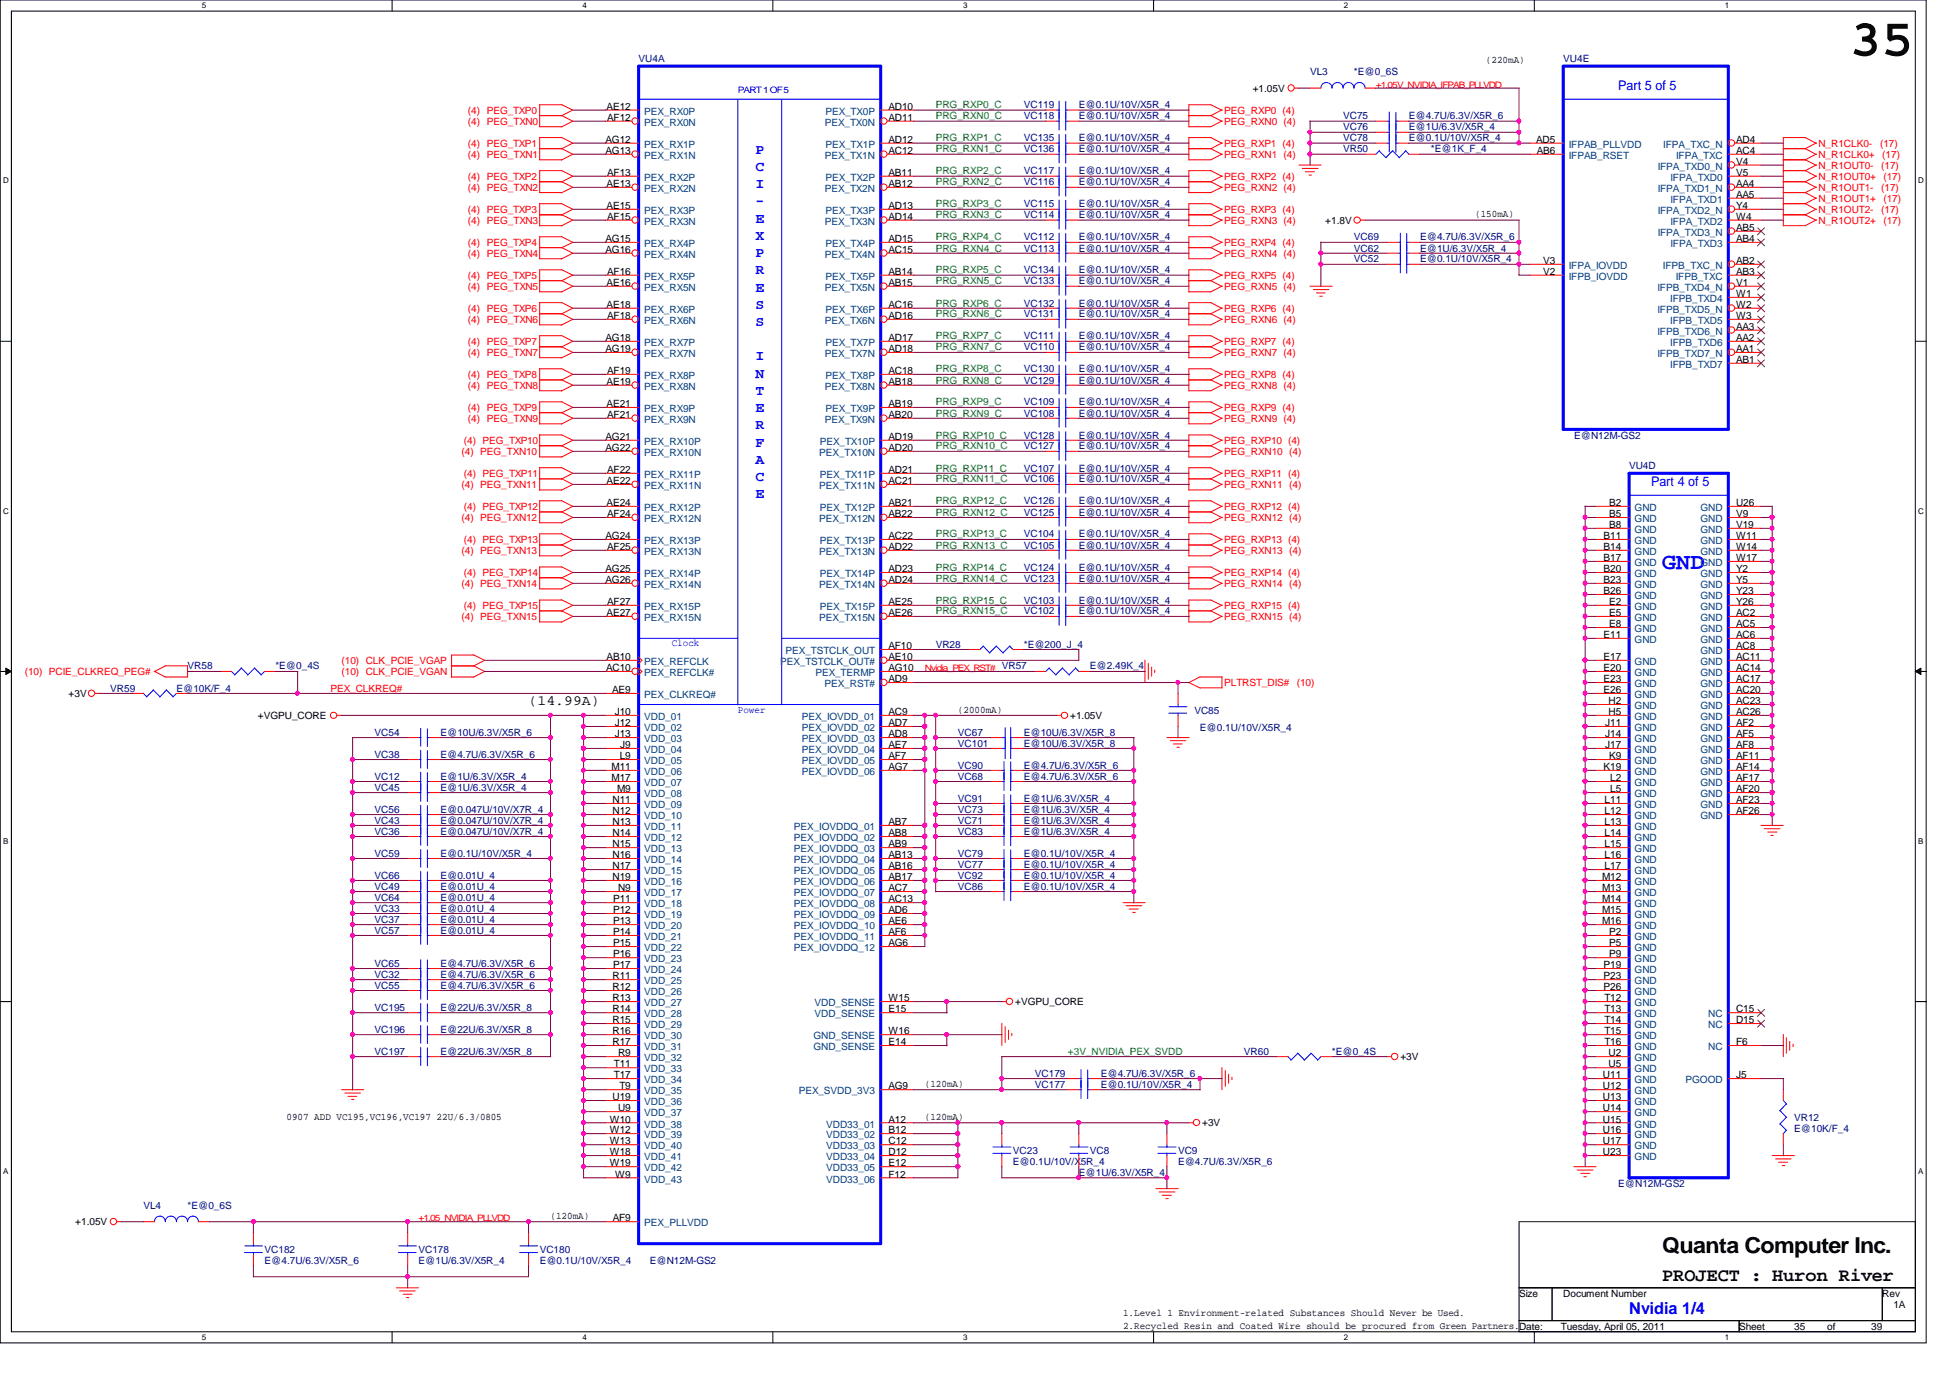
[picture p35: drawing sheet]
<svg xmlns="http://www.w3.org/2000/svg" width="297mm" height="210mm" viewBox="0 0 297 210" stroke-linecap="round" stroke-linejoin="round" font-family="sans-serif">
<defs><g id="words">
<text font-size="8" x="281.7" y="8.5">35</text>
<text font-size="3.5" fill="#00f" x="253.2" y="86.7">GND</text>
<text font-size="3.3" x="253.2" y="190.9">Quanta Computer Inc.</text>
<text font-size="2.8" x="253.2" y="195.2">PROJECT : Huron River</text>
<text font-size="2.5" fill="#00f" x="248.2" y="200.2">Nvidia 1/4</text>
<g font-size="2.2" fill="#00f">
<text x="115.1" y="23.4">P</text>
<text x="115.1" y="26">C</text>
<text x="115.1" y="28.7">I</text>
<text x="115.1" y="31.3">-</text>
<text x="115.1" y="33.9">E</text>
<text x="115.1" y="36.5">X</text>
<text x="115.1" y="39.2">P</text>
<text x="115.1" y="41.8">R</text>
<text x="115.1" y="44.4">E</text>
<text x="115.1" y="47">S</text>
<text x="115.1" y="49.7">S</text>
<text x="115.1" y="54.9">I</text>
<text x="115.1" y="57.5">N</text>
<text x="115.1" y="60.2">T</text>
<text x="115.1" y="62.8">E</text>
<text x="115.1" y="65.4">R</text>
<text x="115.1" y="68">F</text>
<text x="115.1" y="70.7">A</text>
<text x="115.1" y="73.3">C</text>
<text x="115.1" y="75.9">E</text>
</g>
<text font-size="2.2" x="80.5" y="107.4">(14.99A)</text>
<g font-size="2" fill="#00f">
<text x="246.5" y="13.7">Part 5 of 5</text>
<text x="251.5" y="74">Part 4 of 5</text>
</g>
<g font-size="1.5" fill="#000080">
<text x="97.3" y="9.4">VU4A</text>
<text x="199.6" y="11.5">VL3</text>
<text x="206.2" y="11.5">*E@0_6S</text>
<text x="238.1" y="9.4">VU4E</text>
<text x="156" y="16.5">VC119</text>
<text x="164.3" y="16.5">E@0.1U/10V/X5R_4</text>
<text x="156" y="21.5">VC135</text>
<text x="156" y="23.2">VC136</text>
<text x="156" y="18.2">VC118</text>
<text x="164.3" y="21.5">E@0.1U/10V/X5R_4</text>
<text x="164.3" y="23.2">E@0.1U/10V/X5R_4</text>
<text x="164.3" y="18.2">E@0.1U/10V/X5R_4</text>
<text x="204.6" y="21.5">VC78</text>
<text x="204.6" y="19.9">VC76</text>
<text x="204.6" y="18.2">VC75</text>
<text x="204.6" y="23.2">VR50</text>
<text x="214.6" y="21.5">E@0.1U/10V/X5R_4</text>
<text x="214.6" y="19.9">E@1U/6.3V/X5R_4</text>
<text x="214.6" y="18.2">E@4.7U/6.3V/X5R_6</text>
<text x="218" y="23.2">*E@1K_F_4</text>
<text x="156" y="26.5">VC117</text>
<text x="156" y="28.2">VC116</text>
<text x="164.3" y="26.5">E@0.1U/10V/X5R_4</text>
<text x="164.3" y="28.2">E@0.1U/10V/X5R_4</text>
<text x="156" y="33.3">VC114</text>
<text x="156" y="31.6">VC115</text>
<text x="164.3" y="33.3">E@0.1U/10V/X5R_4</text>
<text x="164.3" y="31.6">E@0.1U/10V/X5R_4</text>
<text x="156" y="41.7">VC134</text>
<text x="156" y="38.3">VC113</text>
<text x="156" y="36.6">VC112</text>
<text x="164.3" y="41.7">E@0.1U/10V/X5R_4</text>
<text x="164.3" y="38.3">E@0.1U/10V/X5R_4</text>
<text x="164.3" y="36.6">E@0.1U/10V/X5R_4</text>
<text x="206.2" y="40">VC52</text>
<text x="206.2" y="36.6">VC69</text>
<text x="206.2" y="38.3">VC62</text>
<text x="216.3" y="40">E@0.1U/10V/X5R_4</text>
<text x="216.3" y="36.6">E@4.7U/6.3V/X5R_6</text>
<text x="216.3" y="38.3">E@1U/6.3V/X5R_4</text>
<text x="156" y="46.7">VC132</text>
<text x="156" y="43.3">VC133</text>
<text x="164.3" y="46.7">E@0.1U/10V/X5R_4</text>
<text x="164.3" y="43.3">E@0.1U/10V/X5R_4</text>
<text x="156" y="53.4">VC110</text>
<text x="156" y="51.7">VC111</text>
<text x="156" y="48.3">VC131</text>
<text x="164.3" y="53.4">E@0.1U/10V/X5R_4</text>
<text x="164.3" y="51.7">E@0.1U/10V/X5R_4</text>
<text x="164.3" y="48.3">E@0.1U/10V/X5R_4</text>
<text x="156" y="58.4">VC129</text>
<text x="156" y="56.7">VC130</text>
<text x="164.3" y="58.4">E@0.1U/10V/X5R_4</text>
<text x="164.3" y="56.7">E@0.1U/10V/X5R_4</text>
<text x="156" y="61.8">VC109</text>
<text x="156" y="63.5">VC108</text>
<text x="164.3" y="61.8">E@0.1U/10V/X5R_4</text>
<text x="164.3" y="63.5">E@0.1U/10V/X5R_4</text>
<text x="156" y="68.5">VC127</text>
<text x="156" y="71.8">VC107</text>
<text x="156" y="66.8">VC128</text>
<text x="164.3" y="68.5">E@0.1U/10V/X5R_4</text>
<text x="164.3" y="71.8">E@0.1U/10V/X5R_4</text>
<text x="164.3" y="66.8">E@0.1U/10V/X5R_4</text>
<text x="239.8" y="66.8">E@N12M-GS2</text>
<text x="248.2" y="71.5">VU4D</text>
<text x="156" y="73.5">VC106</text>
<text x="156" y="76.8">VC126</text>
<text x="164.3" y="73.5">E@0.1U/10V/X5R_4</text>
<text x="164.3" y="76.8">E@0.1U/10V/X5R_4</text>
<text x="156" y="81.9">VC104</text>
<text x="156" y="78.5">VC125</text>
<text x="156" y="83.6">VC105</text>
<text x="164.3" y="81.9">E@0.1U/10V/X5R_4</text>
<text x="164.3" y="78.5">E@0.1U/10V/X5R_4</text>
<text x="164.3" y="83.6">E@0.1U/10V/X5R_4</text>
<text x="156" y="86.9">VC124</text>
<text x="156" y="88.6">VC123</text>
<text x="164.3" y="86.9">E@0.1U/10V/X5R_4</text>
<text x="164.3" y="88.6">E@0.1U/10V/X5R_4</text>
<text x="156" y="91.9">VC103</text>
<text x="156" y="93.6">VC102</text>
<text x="164.3" y="91.9">E@0.1U/10V/X5R_4</text>
<text x="164.3" y="93.6">E@0.1U/10V/X5R_4</text>
<text x="28.6" y="102">VR58</text>
<text x="41.9" y="102">*E@0_4S</text>
<text x="142.5" y="98.6">VR28</text>
<text x="156" y="98.6">*E@200_J_4</text>
<text x="166" y="102">E@2.49K_4</text>
<text x="16.8" y="105.4">VR59</text>
<text x="26.9" y="105.4">E@10K/F_4</text>
<text x="57.1" y="112.1">VC54</text>
<text x="67.1" y="112.1">E@10U/6.3V/X5R_6</text>
<text x="145.9" y="112.1">VC67</text>
<text x="145.9" y="113.7">VC101</text>
<text x="156" y="112.1">E@10U/6.3V/X5R_8</text>
<text x="156" y="113.7">E@10U/6.3V/X5R_8</text>
<text x="181.9" y="108.7">VC85</text>
<text x="182.8" y="111.4">E@0.1U/10V/X5R_4</text>
<text x="57.1" y="118.7">VC12</text>
<text x="57.1" y="115.4">VC38</text>
<text x="67.1" y="118.7">E@1U/6.3V/X5R_4</text>
<text x="67.1" y="115.4">E@4.7U/6.3V/X5R_6</text>
<text x="145.9" y="118.7">VC68</text>
<text x="145.9" y="117.1">VC90</text>
<text x="156" y="118.7">E@4.7U/6.3V/X5R_6</text>
<text x="156" y="117.1">E@4.7U/6.3V/X5R_6</text>
<text x="57.1" y="120.4">VC45</text>
<text x="57.1" y="125.5">VC43</text>
<text x="57.1" y="123.8">VC56</text>
<text x="67.1" y="120.4">E@1U/6.3V/X5R_4</text>
<text x="67.1" y="125.5">E@0.047U/10V/X7R_4</text>
<text x="67.1" y="123.8">E@0.047U/10V/X7R_4</text>
<text x="145.9" y="123.8">VC73</text>
<text x="145.9" y="125.5">VC71</text>
<text x="145.9" y="122.1">VC91</text>
<text x="156" y="123.8">E@1U/6.3V/X5R_4</text>
<text x="156" y="125.5">E@1U/6.3V/X5R_4</text>
<text x="156" y="122.1">E@1U/6.3V/X5R_4</text>
<text x="57.1" y="130.5">VC59</text>
<text x="57.1" y="127.1">VC36</text>
<text x="67.1" y="130.5">E@0.1U/10V/X5R_4</text>
<text x="67.1" y="127.1">E@0.047U/10V/X7R_4</text>
<text x="145.9" y="130.5">VC79</text>
<text x="145.9" y="127.1">VC83</text>
<text x="156" y="130.5">E@0.1U/10V/X5R_4</text>
<text x="156" y="127.1">E@1U/6.3V/X5R_4</text>
<text x="57.1" y="137.2">VC64</text>
<text x="57.1" y="135.5">VC49</text>
<text x="57.1" y="133.9">VC66</text>
<text x="67.1" y="137.2">E@0.01U_4</text>
<text x="67.1" y="135.5">E@0.01U_4</text>
<text x="67.1" y="133.9">E@0.01U_4</text>
<text x="145.9" y="133.9">VC92</text>
<text x="145.9" y="132.2">VC77</text>
<text x="145.9" y="135.5">VC86</text>
<text x="156" y="133.9">E@0.1U/10V/X5R_4</text>
<text x="156" y="132.2">E@0.1U/10V/X5R_4</text>
<text x="156" y="135.5">E@0.1U/10V/X5R_4</text>
<text x="57.1" y="138.9">VC33</text>
<text x="57.1" y="142.2">VC57</text>
<text x="57.1" y="140.5">VC37</text>
<text x="67.1" y="138.9">E@0.01U_4</text>
<text x="67.1" y="142.2">E@0.01U_4</text>
<text x="67.1" y="140.5">E@0.01U_4</text>
<text x="57.1" y="148.9">VC32</text>
<text x="57.1" y="147.3">VC65</text>
<text x="67.1" y="148.9">E@4.7U/6.3V/X5R_6</text>
<text x="67.1" y="147.3">E@4.7U/6.3V/X5R_6</text>
<text x="57.1" y="150.6">VC55</text>
<text x="57.1" y="154">VC195</text>
<text x="67.1" y="150.6">E@4.7U/6.3V/X5R_6</text>
<text x="67.1" y="154">E@22U/6.3V/X5R_8</text>
<text x="57.1" y="157.3">VC196</text>
<text x="57.1" y="160.7">VC197</text>
<text x="67.1" y="157.3">E@22U/6.3V/X5R_8</text>
<text x="67.1" y="160.7">E@22U/6.3V/X5R_8</text>
<text x="189.5" y="160.7">VR60</text>
<text x="202.9" y="160.7">*E@0_4S</text>
<text x="157.6" y="164">VC179</text>
<text x="157.6" y="165.7">VC177</text>
<text x="167.7" y="164">E@4.7U/6.3V/X5R_6</text>
<text x="167.7" y="165.7">E@0.1U/10V/X5R_4</text>
<text x="273.3" y="170.7">VR12</text>
<text x="273.3" y="172.4">E@10K/F_4</text>
<text x="154.3" y="175.8">VC23</text>
<text x="154.3" y="177.4">E@0.1U/10V/X5R_4</text>
<text x="164.3" y="179.1">E@1U/6.3V/X5R_4</text>
<text x="166" y="175.8">VC8</text>
<text x="179.4" y="175.8">VC9</text>
<text x="179.4" y="177.4">E@4.7U/6.3V/X5R_6</text>
<text x="21.8" y="184.1">VL4</text>
<text x="28.6" y="184.1">*E@0_6S</text>
<text x="246.5" y="180.8">E@N12M-GS2</text>
<text x="40.3" y="190.8">VC182</text>
<text x="63.8" y="190.8">VC178</text>
<text x="82.2" y="190.8">VC180</text>
<text x="40.3" y="192.5">E@4.7U/6.3V/X5R_6</text>
<text x="63.8" y="192.5">E@1U/6.3V/X5R_4</text>
<text x="82.2" y="192.5">E@0.1U/10V/X5R_4</text>
<text x="99" y="192.5">E@N12M-GS2</text>
</g>
<g font-size="1.5">
<text x="226.4" y="9.6">(220mA)</text>
<text x="92.4" y="16.7">AE12</text>
<text x="135.3" y="16.7">AD10</text>
<text x="190.8" y="14">+1.05V</text>
<text x="92.2" y="21.8">AG12</text>
<text x="92.2" y="23.5">AG13</text>
<text x="92.5" y="18.4">AF12</text>
<text x="135.3" y="18.4">AD11</text>
<text x="135.3" y="21.8">AD12</text>
<text x="135.3" y="23.5">AC12</text>
<text x="234" y="21.8">AD5</text>
<text x="234.1" y="23.5">AB6</text>
<text x="264.5" y="21.8">AD4</text>
<text x="264.5" y="23.5">AC4</text>
<text x="92.4" y="28.5">AE13</text>
<text x="92.5" y="26.8">AF13</text>
<text x="135.3" y="26.8">AB11</text>
<text x="135.3" y="28.5">AB12</text>
<text x="264.5" y="25.1">V4</text>
<text x="264.5" y="26.8">V5</text>
<text x="264.5" y="28.5">AA4</text>
<text x="92.4" y="31.8">AE15</text>
<text x="92.5" y="33.5">AF15</text>
<text x="135.3" y="31.8">AD13</text>
<text x="135.3" y="33.5">AD14</text>
<text x="201.9" y="34.1">+1.8V</text>
<text x="224.7" y="33.1">(150mA)</text>
<text x="264.5" y="30.1">AA5</text>
<text x="264.5" y="31.8">Y4</text>
<text x="264.5" y="33.5">W4</text>
<text x="264.5" y="35.2">AB5</text>
<text x="92.2" y="36.9">AG15</text>
<text x="92.2" y="38.5">AG16</text>
<text x="92.5" y="41.9">AF16</text>
<text x="135.3" y="36.9">AD15</text>
<text x="135.3" y="38.5">AC15</text>
<text x="135.3" y="41.9">AB14</text>
<text x="235.1" y="40.2">V3</text>
<text x="235.1" y="41.9">V2</text>
<text x="264.5" y="36.9">AB4</text>
<text x="264.5" y="40.2">AB2</text>
<text x="264.5" y="41.9">AB3</text>
<text x="92.4" y="43.6">AE16</text>
<text x="92.4" y="46.9">AE18</text>
<text x="135.3" y="43.6">AB15</text>
<text x="135.3" y="46.9">AC16</text>
<text x="264.5" y="43.6">V1</text>
<text x="264.5" y="45.3">W1</text>
<text x="264.5" y="46.9">W2</text>
<text x="92.2" y="51.9">AG18</text>
<text x="92.2" y="53.6">AG19</text>
<text x="92.5" y="48.6">AF18</text>
<text x="135.3" y="48.6">AD16</text>
<text x="135.3" y="51.9">AD17</text>
<text x="135.3" y="53.6">AD18</text>
<text x="264.5" y="48.6">W3</text>
<text x="264.5" y="50.2">AA3</text>
<text x="264.5" y="51.9">AA2</text>
<text x="264.5" y="53.6">AA1</text>
<text x="92.4" y="58.6">AE19</text>
<text x="92.5" y="57">AF19</text>
<text x="135.3" y="57">AC18</text>
<text x="135.3" y="58.6">AB18</text>
<text x="264.5" y="55.3">AB1</text>
<text x="92.4" y="62">AE21</text>
<text x="92.5" y="63.7">AF21</text>
<text x="135.3" y="62">AB19</text>
<text x="135.3" y="63.7">AB20</text>
<text x="92.2" y="67">AG21</text>
<text x="92.2" y="68.7">AG22</text>
<text x="135.3" y="67">AD19</text>
<text x="135.3" y="68.7">AD20</text>
<text x="92.4" y="73.7">AE22</text>
<text x="92.4" y="77.1">AE24</text>
<text x="92.5" y="72.1">AF22</text>
<text x="135.3" y="72.1">AD21</text>
<text x="135.3" y="73.7">AC21</text>
<text x="135.3" y="77.1">AB21</text>
<text x="245.1" y="77.1">B2</text>
<text x="264.5" y="77.1">U26</text>
<text x="92.2" y="82.1">AG24</text>
<text x="92.5" y="78.8">AF24</text>
<text x="92.5" y="83.8">AF25</text>
<text x="135.3" y="78.8">AB22</text>
<text x="135.3" y="82.1">AC22</text>
<text x="135.3" y="83.8">AD22</text>
<text x="244.3" y="82.1">B11</text>
<text x="244.3" y="83.8">B14</text>
<text x="245.1" y="78.8">B5</text>
<text x="245.1" y="80.4">B8</text>
<text x="264.5" y="78.8">V9</text>
<text x="264.5" y="80.4">V19</text>
<text x="264.5" y="82.1">W11</text>
<text x="264.5" y="83.8">W14</text>
<text x="92.2" y="87.2">AG25</text>
<text x="92.2" y="88.8">AG26</text>
<text x="135.3" y="87.2">AD23</text>
<text x="135.3" y="88.8">AD24</text>
<text x="244.3" y="85.5">B17</text>
<text x="244.3" y="87.2">B20</text>
<text x="244.3" y="88.8">B23</text>
<text x="264.5" y="85.5">W17</text>
<text x="264.5" y="87.2">Y2</text>
<text x="264.5" y="88.8">Y5</text>
<text x="92.4" y="93.9">AE27</text>
<text x="92.5" y="92.2">AF27</text>
<text x="135.3" y="92.2">AE25</text>
<text x="135.3" y="93.9">AE26</text>
<text x="244.3" y="90.5">B26</text>
<text x="245.1" y="92.2">E2</text>
<text x="245.1" y="93.9">E5</text>
<text x="245.1" y="95.5">E8</text>
<text x="264.5" y="90.5">Y23</text>
<text x="264.5" y="92.2">Y26</text>
<text x="264.5" y="93.9">AC2</text>
<text x="264.5" y="95.5">AC5</text>
<text x="92.4" y="100.5">AB10</text>
<text x="135.3" y="98.9">AF10</text>
<text x="135.3" y="100.5">AE10</text>
<text x="244.3" y="97.2">E11</text>
<text x="244.3" y="100.5">E17</text>
<text x="264.5" y="97.2">AC6</text>
<text x="264.5" y="98.9">AC8</text>
<text x="264.5" y="100.5">AC11</text>
<text x="10.5" y="106.2">+3V</text>
<text x="92.3" y="102.2">AC10</text>
<text x="93.3" y="105.6">AE9</text>
<text x="135.3" y="103.9">AD9</text>
<text x="135.3" y="102.2">AG10</text>
<text x="244.3" y="102.2">E20</text>
<text x="244.3" y="103.9">E23</text>
<text x="244.3" y="105.6">E26</text>
<text x="245" y="107.3">H2</text>
<text x="264.5" y="102.2">AC14</text>
<text x="264.5" y="103.9">AC17</text>
<text x="264.5" y="105.6">AC20</text>
<text x="264.5" y="107.3">AC23</text>
<text x="39.3" y="109.6">+VGPU_CORE</text>
<text x="93.6" y="108.9">J10</text>
<text x="93.6" y="110.6">J12</text>
<text x="93.6" y="112.3">J13</text>
<text x="94.5" y="114">J9</text>
<text x="135.3" y="108.9">AC9</text>
<text x="135.3" y="110.6">AD7</text>
<text x="135.3" y="112.3">AD8</text>
<text x="135.3" y="114">AE7</text>
<text x="145.9" y="108.5">(2000mA)</text>
<text x="163" y="109.6">+1.05V</text>
<text x="244.5" y="110.6">J11</text>
<text x="244.5" y="112.3">J14</text>
<text x="244.5" y="114">J17</text>
<text x="245" y="108.9">H5</text>
<text x="264.5" y="108.9">AC26</text>
<text x="264.5" y="110.6">AF2</text>
<text x="264.5" y="112.3">AF5</text>
<text x="264.5" y="114">AF8</text>
<text x="93.2" y="117.3">M11</text>
<text x="93.2" y="119">M17</text>
<text x="94.4" y="115.7">L9</text>
<text x="135.3" y="115.7">AF7</text>
<text x="135.3" y="117.3">AG7</text>
<text x="244.3" y="117.3">K19</text>
<text x="245.1" y="115.7">K9</text>
<text x="245.3" y="119">L2</text>
<text x="264.5" y="115.7">AF11</text>
<text x="264.5" y="117.3">AF14</text>
<text x="264.5" y="119">AF17</text>
<text x="93.3" y="122.3">N11</text>
<text x="93.3" y="124">N12</text>
<text x="93.3" y="125.7">N13</text>
<text x="94" y="120.7">M9</text>
<text x="135.3" y="125.7">AB7</text>
<text x="244.4" y="122.3">L11</text>
<text x="244.4" y="124">L12</text>
<text x="244.4" y="125.7">L13</text>
<text x="245.3" y="120.7">L5</text>
<text x="264.5" y="120.7">AF20</text>
<text x="264.5" y="122.3">AF23</text>
<text x="264.5" y="124">AF26</text>
<text x="93.3" y="127.4">N14</text>
<text x="93.3" y="129.1">N15</text>
<text x="93.3" y="130.7">N16</text>
<text x="135.3" y="127.4">AB8</text>
<text x="135.3" y="129.1">AB9</text>
<text x="135.3" y="130.7">AB13</text>
<text x="244.4" y="127.4">L14</text>
<text x="244.4" y="129.1">L15</text>
<text x="244.4" y="130.7">L16</text>
<text x="93.3" y="132.4">N17</text>
<text x="93.3" y="134.1">N19</text>
<text x="93.4" y="137.5">P11</text>
<text x="94.1" y="135.8">N9</text>
<text x="135.3" y="132.4">AB16</text>
<text x="135.3" y="134.1">AB17</text>
<text x="135.3" y="135.8">AC7</text>
<text x="135.3" y="137.5">AC13</text>
<text x="244" y="134.1">M12</text>
<text x="244" y="135.8">M13</text>
<text x="244" y="137.5">M14</text>
<text x="244.4" y="132.4">L17</text>
<text x="93.4" y="139.1">P12</text>
<text x="93.4" y="140.8">P13</text>
<text x="93.4" y="142.5">P14</text>
<text x="135.3" y="139.1">AD6</text>
<text x="135.3" y="140.8">AE6</text>
<text x="135.3" y="142.5">AF6</text>
<text x="244" y="139.1">M15</text>
<text x="244" y="140.8">M16</text>
<text x="245.1" y="142.5">P2</text>
<text x="93.3" y="149.2">R11</text>
<text x="93.4" y="144.1">P15</text>
<text x="93.4" y="145.8">P16</text>
<text x="93.4" y="147.5">P17</text>
<text x="135.3" y="144.1">AG6</text>
<text x="244.3" y="147.5">P19</text>
<text x="244.3" y="149.2">P23</text>
<text x="245.1" y="144.1">P5</text>
<text x="245.1" y="145.8">P9</text>
<text x="93.3" y="150.8">R12</text>
<text x="93.3" y="152.5">R13</text>
<text x="93.3" y="154.2">R14</text>
<text x="93.3" y="155.9">R15</text>
<text x="135.3" y="152.5">W15</text>
<text x="135.3" y="154.2">E15</text>
<text x="154.6" y="153.1">+VGPU_CORE</text>
<text x="244.3" y="150.8">P26</text>
<text x="244.4" y="152.5">T12</text>
<text x="244.4" y="154.2">T13</text>
<text x="244.4" y="155.9">T14</text>
<text x="264.5" y="154.2">C15</text>
<text x="264.5" y="155.9">D15</text>
<text x="93.3" y="157.6">R16</text>
<text x="93.3" y="159.2">R17</text>
<text x="94.1" y="160.9">R9</text>
<text x="135.3" y="157.6">W16</text>
<text x="135.3" y="159.2">E14</text>
<text x="213.3" y="161.5">+3V</text>
<text x="244.4" y="157.6">T15</text>
<text x="244.4" y="159.2">T16</text>
<text x="245" y="160.9">U2</text>
<text x="264.5" y="159.2">F6</text>
<text x="93.3" y="167.6">U19</text>
<text x="93.5" y="162.6">T11</text>
<text x="93.5" y="164.3">T17</text>
<text x="94.4" y="165.9">T9</text>
<text x="135.3" y="165.9">AG9</text>
<text x="140.9" y="165.5">(120mA)</text>
<text x="244.2" y="164.3">U11</text>
<text x="244.2" y="165.9">U12</text>
<text x="244.2" y="167.6">U13</text>
<text x="245" y="162.6">U5</text>
<text x="264.5" y="164.3">J5</text>
<text x="43.6" y="170.6">0907 ADD VC195,VC196,VC197 22U/6.3/0805</text>
<text x="92.9" y="171">W10</text>
<text x="92.9" y="172.6">W12</text>
<text x="94.1" y="169.3">U9</text>
<text x="135.3" y="171">A12</text>
<text x="135.3" y="172.6">B12</text>
<text x="140.9" y="170.6">(120mA)</text>
<text x="183.1" y="171.6">+3V</text>
<text x="244.2" y="169.3">U14</text>
<text x="244.2" y="171">U15</text>
<text x="244.2" y="172.6">U16</text>
<text x="92.9" y="174.3">W13</text>
<text x="92.9" y="176">W18</text>
<text x="92.9" y="177.7">W19</text>
<text x="93.7" y="179.4">W9</text>
<text x="135.3" y="174.3">C12</text>
<text x="135.3" y="176">D12</text>
<text x="135.3" y="177.7">E12</text>
<text x="135.3" y="179.4">F12</text>
<text x="244.2" y="174.3">U17</text>
<text x="244.2" y="176">U23</text>
<text x="83.9" y="185.6">(120mA)</text>
<text x="11.5" y="186.6">+1.05V</text>
<text x="93.3" y="186.1">AF9</text>
<text x="231.4" y="197.6">Size</text>
<text x="238.1" y="197.6">Document Number</text>
<text x="286.7" y="197.6">Rev</text>
<text x="171.1" y="200.4">1.Level 1 Environment-related Substances Should Never be Used.</text>
<text x="171.1" y="202.4">2.Recycled Resin and Coated Wire should be procured from Green Partners.Date:</text>
<text x="237.8" y="202.6">Tuesday, April 05, 2011</text>
<text x="264.9" y="202.6">Sheet</text>
<text x="273.3" y="202.6">35</text>
<text x="278.3" y="202.6">of</text>
<text x="285" y="202.6">39</text>
<text x="288.4" y="199.2">1A</text>
</g>
<g font-size="1.5" fill="#f00">
<text x="71.3" y="17.4">(4) PEG_TXP0</text>
<text x="186.5" y="17.4">PEG_RXP0 (4)</text>
<text x="71.3" y="22.4">(4) PEG_TXP1</text>
<text x="71.3" y="19">(4) PEG_TXN0</text>
<text x="186.5" y="22.4">PEG_RXP1 (4)</text>
<text x="186.5" y="19">PEG_RXN0 (4)</text>
<text x="277" y="22.4">N_R1CLK0-</text>
<text x="286.4" y="22.4">(17)</text>
<text x="71.3" y="24">(4) PEG_TXN1</text>
<text x="71.3" y="27.4">(4) PEG_TXP2</text>
<text x="71.3" y="29.1">(4) PEG_TXN2</text>
<text x="186.5" y="27.4">PEG_RXP2 (4)</text>
<text x="186.5" y="29.1">PEG_RXN2 (4)</text>
<text x="186.5" y="24">PEG_RXN1 (4)</text>
<text x="277" y="29.1">N_R1OUT1-</text>
<text x="277" y="27.4">N_R1OUT0+</text>
<text x="277" y="25.7">N_R1OUT0-</text>
<text x="277" y="24">N_R1CLK0+</text>
<text x="286.6" y="29.1">(17)</text>
<text x="286.6" y="25.7">(17)</text>
<text x="286.7" y="24">(17)</text>
<text x="286.9" y="27.4">(17)</text>
<text x="71.3" y="32.4">(4) PEG_TXP3</text>
<text x="71.3" y="34.1">(4) PEG_TXN3</text>
<text x="186.5" y="32.4">PEG_RXP3 (4)</text>
<text x="186.5" y="34.1">PEG_RXN3 (4)</text>
<text x="277" y="34.1">N_R1OUT2+</text>
<text x="277" y="32.4">N_R1OUT2-</text>
<text x="277" y="30.7">N_R1OUT1+</text>
<text x="286.6" y="32.4">(17)</text>
<text x="286.9" y="34.1">(17)</text>
<text x="286.9" y="30.7">(17)</text>
<text x="71.3" y="37.5">(4) PEG_TXP4</text>
<text x="71.3" y="39.1">(4) PEG_TXN4</text>
<text x="186.5" y="39.1">PEG_RXN4 (4)</text>
<text x="186.5" y="37.5">PEG_RXP4 (4)</text>
<text x="71.3" y="44.2">(4) PEG_TXN5</text>
<text x="71.3" y="42.5">(4) PEG_TXP5</text>
<text x="71.3" y="47.5">(4) PEG_TXP6</text>
<text x="186.5" y="47.5">PEG_RXP6 (4)</text>
<text x="186.5" y="42.5">PEG_RXP5 (4)</text>
<text x="186.5" y="44.2">PEG_RXN5 (4)</text>
<text x="71.3" y="49.2">(4) PEG_TXN6</text>
<text x="71.3" y="52.5">(4) PEG_TXP7</text>
<text x="186.5" y="52.5">PEG_RXP7 (4)</text>
<text x="186.5" y="49.2">PEG_RXN6 (4)</text>
<text x="71.3" y="59.3">(4) PEG_TXN8</text>
<text x="71.3" y="57.6">(4) PEG_TXP8</text>
<text x="71.3" y="54.2">(4) PEG_TXN7</text>
<text x="186.5" y="57.6">PEG_RXP8 (4)</text>
<text x="186.5" y="59.3">PEG_RXN8 (4)</text>
<text x="186.5" y="54.2">PEG_RXN7 (4)</text>
<text x="71.3" y="62.6">(4) PEG_TXP9</text>
<text x="71.3" y="64.3">(4) PEG_TXN9</text>
<text x="186.5" y="64.3">PEG_RXN9 (4)</text>
<text x="186.5" y="62.6">PEG_RXP9 (4)</text>
<text x="70.3" y="69.3">(4) PEG_TXN10</text>
<text x="70.7" y="67.6">(4) PEG_TXP10</text>
<text x="186.5" y="67.6">PEG_RXP10 (4)</text>
<text x="186.5" y="69.3">PEG_RXN10 (4)</text>
<text x="70.3" y="74.3">(4) PEG_TXN11</text>
<text x="70.7" y="77.7">(4) PEG_TXP12</text>
<text x="70.7" y="72.6">(4) PEG_TXP11</text>
<text x="186.5" y="77.7">PEG_RXP12 (4)</text>
<text x="186.5" y="72.6">PEG_RXP11 (4)</text>
<text x="186.5" y="74.3">PEG_RXN11 (4)</text>
<text x="70.3" y="79.4">(4) PEG_TXN12</text>
<text x="70.7" y="82.7">(4) PEG_TXP13</text>
<text x="186.5" y="82.7">PEG_RXP13 (4)</text>
<text x="186.5" y="79.4">PEG_RXN12 (4)</text>
<text x="70.3" y="89.4">(4) PEG_TXN14</text>
<text x="70.3" y="84.4">(4) PEG_TXN13</text>
<text x="70.7" y="87.8">(4) PEG_TXP14</text>
<text x="186.5" y="87.8">PEG_RXP14 (4)</text>
<text x="186.5" y="89.4">PEG_RXN14 (4)</text>
<text x="186.5" y="84.4">PEG_RXN13 (4)</text>
<text x="70.3" y="94.4">(4) PEG_TXN15</text>
<text x="70.7" y="92.8">(4) PEG_TXP15</text>
<text x="186.5" y="92.8">PEG_RXP15 (4)</text>
<text x="186.5" y="94.4">PEG_RXN15 (4)</text>
<text x="52" y="101.2">(10) CLK_PCIE_VGAP</text>
<text x="3.8" y="102.8">(10) PCIE_CLKREQ_PEG#</text>
<text x="50.3" y="105.4">PEX_CLKREQ#</text>
<text x="52" y="102.8">(10) CLK_PCIE_VGAN</text>
<text x="186.5" y="104.5">PLTRST_DIS#</text>
<text x="197.5" y="104.5">(10)</text>
</g>
<g font-size="1.5" fill="#004080">
<text x="98.1" y="17.5">PEX_RX0P</text>
<text x="125.7" y="17.5">PEX_TX0P</text>
<text x="98.1" y="19.2">PEX_RX0N</text>
<text x="98.1" y="22.5">PEX_RX1P</text>
<text x="125.6" y="19.2">PEX_TX0N</text>
<text x="125.7" y="22.5">PEX_TX1P</text>
<text x="239" y="22.5">IFPAB_PLLVDD</text>
<text x="253.4" y="22.5">IFPA_TXC_N</text>
<text x="98.1" y="24.2">PEX_RX1N</text>
<text x="98.1" y="27.6">PEX_RX2P</text>
<text x="98.1" y="29.3">PEX_RX2N</text>
<text x="125.6" y="24.2">PEX_TX1N</text>
<text x="125.6" y="29.3">PEX_TX2N</text>
<text x="125.7" y="27.6">PEX_TX2P</text>
<text x="239" y="24.2">IFPAB_RSET</text>
<text x="252.5" y="25.9">IFPA_TXD0_N</text>
<text x="252.5" y="29.3">IFPA_TXD1_N</text>
<text x="254.5" y="27.6">IFPA_TXD0</text>
<text x="255.3" y="24.2">IFPA_TXC</text>
<text x="98.1" y="32.6">PEX_RX3P</text>
<text x="98.1" y="34.2">PEX_RX3N</text>
<text x="125.6" y="34.2">PEX_TX3N</text>
<text x="125.7" y="32.6">PEX_TX3P</text>
<text x="252.5" y="32.6">IFPA_TXD2_N</text>
<text x="252.5" y="35.9">IFPA_TXD3_N</text>
<text x="254.5" y="30.9">IFPA_TXD1</text>
<text x="254.5" y="34.2">IFPA_TXD2</text>
<text x="98.1" y="37.6">PEX_RX4P</text>
<text x="98.1" y="39.3">PEX_RX4N</text>
<text x="125.6" y="39.3">PEX_TX4N</text>
<text x="125.7" y="37.6">PEX_TX4P</text>
<text x="239" y="41">IFPA_IOVDD</text>
<text x="253.3" y="41">IFPB_TXC_N</text>
<text x="254.5" y="37.6">IFPA_TXD3</text>
<text x="98.1" y="42.6">PEX_RX5P</text>
<text x="98.1" y="44.3">PEX_RX5N</text>
<text x="98.1" y="47.7">PEX_RX6P</text>
<text x="125.6" y="44.3">PEX_TX5N</text>
<text x="125.7" y="42.6">PEX_TX5P</text>
<text x="125.7" y="47.7">PEX_TX6P</text>
<text x="239" y="42.6">IFPB_IOVDD</text>
<text x="252.5" y="44.3">IFPB_TXD4_N</text>
<text x="252.5" y="47.7">IFPB_TXD5_N</text>
<text x="254.4" y="46">IFPB_TXD4</text>
<text x="255.3" y="42.6">IFPB_TXC</text>
<text x="98.1" y="49.4">PEX_RX6N</text>
<text x="98.1" y="52.7">PEX_RX7P</text>
<text x="125.6" y="49.4">PEX_TX6N</text>
<text x="125.7" y="52.7">PEX_TX7P</text>
<text x="252.5" y="51">IFPB_TXD6_N</text>
<text x="254.4" y="49.4">IFPB_TXD5</text>
<text x="254.4" y="52.7">IFPB_TXD6</text>
<text x="98.1" y="54.4">PEX_RX7N</text>
<text x="98.1" y="57.7">PEX_RX8P</text>
<text x="98.1" y="59.4">PEX_RX8N</text>
<text x="125.6" y="54.4">PEX_TX7N</text>
<text x="125.6" y="59.4">PEX_TX8N</text>
<text x="125.7" y="57.7">PEX_TX8P</text>
<text x="252.5" y="54.4">IFPB_TXD7_N</text>
<text x="254.4" y="56">IFPB_TXD7</text>
<text x="98.1" y="62.8">PEX_RX9P</text>
<text x="98.1" y="64.4">PEX_RX9N</text>
<text x="125.6" y="64.4">PEX_TX9N</text>
<text x="125.7" y="62.8">PEX_TX9P</text>
<text x="98.1" y="67.8">PEX_RX10P</text>
<text x="98.1" y="69.5">PEX_RX10N</text>
<text x="124.8" y="69.5">PEX_TX10N</text>
<text x="124.9" y="67.8">PEX_TX10P</text>
<text x="98.1" y="72.8">PEX_RX11P</text>
<text x="98.1" y="74.5">PEX_RX11N</text>
<text x="98.1" y="77.9">PEX_RX12P</text>
<text x="124.8" y="74.5">PEX_TX11N</text>
<text x="124.9" y="72.8">PEX_TX11P</text>
<text x="124.9" y="77.9">PEX_TX12P</text>
<text x="249" y="77.9">GND</text>
<text x="259" y="77.9">GND</text>
<text x="98.1" y="79.5">PEX_RX12N</text>
<text x="98.1" y="82.9">PEX_RX13P</text>
<text x="124.8" y="79.5">PEX_TX12N</text>
<text x="124.9" y="82.9">PEX_TX13P</text>
<text x="249" y="79.5">GND</text>
<text x="249" y="81.2">GND</text>
<text x="249" y="82.9">GND</text>
<text x="259" y="79.5">GND</text>
<text x="259" y="81.2">GND</text>
<text x="259" y="82.9">GND</text>
<text x="98.1" y="84.5">PEX_RX13N</text>
<text x="98.1" y="87.9">PEX_RX14P</text>
<text x="98.1" y="89.6">PEX_RX14N</text>
<text x="124.8" y="84.5">PEX_TX13N</text>
<text x="124.8" y="89.6">PEX_TX14N</text>
<text x="124.9" y="87.9">PEX_TX14P</text>
<text x="249" y="84.5">GND</text>
<text x="249" y="86.2">GND</text>
<text x="249" y="87.9">GND</text>
<text x="249" y="89.6">GND</text>
<text x="259" y="84.5">GND</text>
<text x="259" y="86.2">GND</text>
<text x="259" y="87.9">GND</text>
<text x="259" y="89.6">GND</text>
<text x="98.1" y="92.9">PEX_RX15P</text>
<text x="98.1" y="94.6">PEX_RX15N</text>
<text x="124.8" y="94.6">PEX_TX15N</text>
<text x="124.9" y="92.9">PEX_TX15P</text>
<text x="249" y="91.3">GND</text>
<text x="249" y="92.9">GND</text>
<text x="249" y="94.6">GND</text>
<text x="259" y="91.3">GND</text>
<text x="259" y="92.9">GND</text>
<text x="259" y="94.6">GND</text>
<text x="98.1" y="101.3">PEX_REFCLK</text>
<text x="118.8" y="101.3">PEX_TSTCLK_OUT#</text>
<text x="119.7" y="99.7">PEX_TSTCLK_OUT</text>
<text x="249" y="96.3">GND</text>
<text x="249" y="98">GND</text>
<text x="249" y="101.3">GND</text>
<text x="259" y="96.3">GND</text>
<text x="259" y="98">GND</text>
<text x="259" y="99.7">GND</text>
<text x="259" y="101.3">GND</text>
<text x="98.1" y="103">PEX_REFCLK#</text>
<text x="98.1" y="106.3">PEX_CLKREQ#</text>
<text x="124.2" y="103">PEX_TERMP</text>
<text x="125.6" y="104.7">PEX_RST#</text>
<text x="249" y="103">GND</text>
<text x="249" y="104.7">GND</text>
<text x="249" y="106.3">GND</text>
<text x="259" y="103">GND</text>
<text x="259" y="104.7">GND</text>
<text x="259" y="106.3">GND</text>
<text x="98.1" y="109.7">VDD_01</text>
<text x="98.1" y="111.4">VDD_02</text>
<text x="98.1" y="113.1">VDD_03</text>
<text x="122.1" y="109.7">PEX_IOVDD_01</text>
<text x="122.1" y="111.4">PEX_IOVDD_02</text>
<text x="122.1" y="113.1">PEX_IOVDD_03</text>
<text x="249" y="108">GND</text>
<text x="249" y="109.7">GND</text>
<text x="249" y="111.4">GND</text>
<text x="249" y="113.1">GND</text>
<text x="259" y="108">GND</text>
<text x="259" y="109.7">GND</text>
<text x="259" y="111.4">GND</text>
<text x="259" y="113.1">GND</text>
<text x="98.1" y="114.7">VDD_04</text>
<text x="98.1" y="116.4">VDD_05</text>
<text x="98.1" y="118.1">VDD_06</text>
<text x="98.1" y="119.8">VDD_07</text>
<text x="122.1" y="114.7">PEX_IOVDD_04</text>
<text x="122.1" y="116.4">PEX_IOVDD_05</text>
<text x="122.1" y="118.1">PEX_IOVDD_06</text>
<text x="249" y="114.7">GND</text>
<text x="249" y="116.4">GND</text>
<text x="249" y="118.1">GND</text>
<text x="249" y="119.8">GND</text>
<text x="259" y="114.7">GND</text>
<text x="259" y="116.4">GND</text>
<text x="259" y="118.1">GND</text>
<text x="259" y="119.8">GND</text>
<text x="98.1" y="121.5">VDD_08</text>
<text x="98.1" y="123.1">VDD_09</text>
<text x="98.1" y="124.8">VDD_10</text>
<text x="249" y="121.5">GND</text>
<text x="249" y="123.1">GND</text>
<text x="249" y="124.8">GND</text>
<text x="259" y="121.5">GND</text>
<text x="259" y="123.1">GND</text>
<text x="259" y="124.8">GND</text>
<text x="98.1" y="126.4">VDD_11</text>
<text x="98.1" y="128.1">VDD_12</text>
<text x="98.1" y="129.8">VDD_13</text>
<text x="98.1" y="131.5">VDD_14</text>
<text x="120.9" y="126.4">PEX_IOVDDQ_01</text>
<text x="120.9" y="128.1">PEX_IOVDDQ_02</text>
<text x="120.9" y="129.8">PEX_IOVDDQ_03</text>
<text x="120.9" y="131.5">PEX_IOVDDQ_04</text>
<text x="249" y="126.4">GND</text>
<text x="249" y="128.1">GND</text>
<text x="249" y="129.8">GND</text>
<text x="249" y="131.5">GND</text>
<text x="98.1" y="133.2">VDD_15</text>
<text x="98.1" y="134.8">VDD_16</text>
<text x="98.1" y="136.5">VDD_17</text>
<text x="120.9" y="133.2">PEX_IOVDDQ_05</text>
<text x="120.9" y="134.8">PEX_IOVDDQ_06</text>
<text x="120.9" y="136.5">PEX_IOVDDQ_07</text>
<text x="249" y="133.2">GND</text>
<text x="249" y="134.8">GND</text>
<text x="249" y="136.5">GND</text>
<text x="98.1" y="138.2">VDD_18</text>
<text x="98.1" y="139.9">VDD_19</text>
<text x="98.1" y="141.6">VDD_20</text>
<text x="98.1" y="143.2">VDD_21</text>
<text x="120.9" y="138.2">PEX_IOVDDQ_08</text>
<text x="120.9" y="139.9">PEX_IOVDDQ_09</text>
<text x="120.9" y="141.6">PEX_IOVDDQ_10</text>
<text x="120.9" y="143.2">PEX_IOVDDQ_11</text>
<text x="249" y="138.2">GND</text>
<text x="249" y="139.9">GND</text>
<text x="249" y="141.6">GND</text>
<text x="249" y="143.2">GND</text>
<text x="98.1" y="144.9">VDD_22</text>
<text x="98.1" y="146.6">VDD_23</text>
<text x="98.1" y="148.3">VDD_24</text>
<text x="98.1" y="149.9">VDD_25</text>
<text x="120.9" y="144.9">PEX_IOVDDQ_12</text>
<text x="249" y="144.9">GND</text>
<text x="249" y="146.6">GND</text>
<text x="249" y="148.3">GND</text>
<text x="249" y="149.9">GND</text>
<text x="98.1" y="151.6">VDD_26</text>
<text x="98.1" y="153.3">VDD_27</text>
<text x="98.1" y="155">VDD_28</text>
<text x="124.1" y="153.3">VDD_SENSE</text>
<text x="124.1" y="155">VDD_SENSE</text>
<text x="249" y="151.6">GND</text>
<text x="249" y="153.3">GND</text>
<text x="249" y="155">GND</text>
<text x="260.2" y="155">NC</text>
<text x="98.1" y="156.6">VDD_29</text>
<text x="98.1" y="158.3">VDD_30</text>
<text x="98.1" y="160">VDD_31</text>
<text x="98.1" y="161.7">VDD_32</text>
<text x="123.9" y="158.3">GND_SENSE</text>
<text x="123.9" y="160">GND_SENSE</text>
<text x="249" y="156.6">GND</text>
<text x="249" y="158.3">GND</text>
<text x="249" y="160">GND</text>
<text x="249" y="161.7">GND</text>
<text x="260.2" y="156.6">NC</text>
<text x="260.2" y="160">NC</text>
<text x="98.1" y="163.4">VDD_33</text>
<text x="98.1" y="165">VDD_34</text>
<text x="98.1" y="166.7">VDD_35</text>
<text x="121.7" y="166.7">PEX_SVDD_3V3</text>
<text x="249" y="163.4">GND</text>
<text x="249" y="165">GND</text>
<text x="249" y="166.7">GND</text>
<text x="256.7" y="165">PGOOD</text>
<text x="98.1" y="168.4">VDD_36</text>
<text x="98.1" y="170.1">VDD_37</text>
<text x="98.1" y="171.7">VDD_38</text>
<text x="98.1" y="173.4">VDD_39</text>
<text x="125.9" y="171.7">VDD33_01</text>
<text x="125.9" y="173.4">VDD33_02</text>
<text x="249" y="168.4">GND</text>
<text x="249" y="170.1">GND</text>
<text x="249" y="171.7">GND</text>
<text x="249" y="173.4">GND</text>
<text x="98.1" y="175.1">VDD_40</text>
<text x="98.1" y="176.7">VDD_41</text>
<text x="98.1" y="178.4">VDD_42</text>
<text x="125.9" y="175.1">VDD33_03</text>
<text x="125.9" y="176.7">VDD33_04</text>
<text x="125.9" y="178.4">VDD33_05</text>
<text x="249" y="175.1">GND</text>
<text x="249" y="176.7">GND</text>
<text x="98.1" y="180.1">VDD_43</text>
<text x="125.9" y="180.1">VDD33_06</text>
<text x="98.1" y="186.8">PEX_PLLVDD</text>
</g>
<g font-size="1.5" fill="#008000">
<text x="142.5" y="16.5">PRG_RXP0_C</text>
<text x="142.5" y="21.5">PRG_RXP1_C</text>
<text x="142.5" y="23.2">PRG_RXN1_C</text>
<text x="142.5" y="18.2">PRG_RXN0_C</text>
<text x="142.5" y="28.2">PRG_RXN2_C</text>
<text x="142.5" y="26.5">PRG_RXP2_C</text>
<text x="142.5" y="31.6">PRG_RXP3_C</text>
<text x="142.5" y="33.3">PRG_RXN3_C</text>
<text x="142.5" y="41.7">PRG_RXP5_C</text>
<text x="142.5" y="38.3">PRG_RXN4_C</text>
<text x="142.5" y="36.6">PRG_RXP4_C</text>
<text x="142.5" y="46.7">PRG_RXP6_C</text>
<text x="142.5" y="43.3">PRG_RXN5_C</text>
<text x="142.5" y="51.7">PRG_RXP7_C</text>
<text x="142.5" y="48.3">PRG_RXN6_C</text>
<text x="142.5" y="53.4">PRG_RXN7_C</text>
<text x="142.5" y="56.7">PRG_RXP8_C</text>
<text x="142.5" y="58.4">PRG_RXN8_C</text>
<text x="142.5" y="61.8">PRG_RXP9_C</text>
<text x="142.5" y="63.5">PRG_RXN9_C</text>
<text x="142.5" y="68.5">PRG_RXN10_C</text>
<text x="142.5" y="71.8">PRG_RXP11_C</text>
<text x="142.5" y="66.8">PRG_RXP10_C</text>
<text x="142.5" y="73.5">PRG_RXN11_C</text>
<text x="142.5" y="76.8">PRG_RXP12_C</text>
<text x="142.5" y="81.9">PRG_RXP13_C</text>
<text x="142.5" y="83.6">PRG_RXN13_C</text>
<text x="142.5" y="78.5">PRG_RXN12_C</text>
<text x="142.5" y="86.9">PRG_RXP14_C</text>
<text x="142.5" y="88.6">PRG_RXN14_C</text>
<text x="142.5" y="93.6">PRG_RXN15_C</text>
<text x="142.5" y="91.9">PRG_RXP15_C</text>
<text x="162.7" y="160.7">+3V_NVIDIA_PEX_SVDD</text>
</g>
<g font-size="1.5" fill="#00f">
<text x="102.3" y="98.5">Clock</text>
<text x="112.4" y="108.5">Power</text>
</g>
<text font-size="1.4" fill="#00f" x="112.4" y="14.1">PART 1 OF 5</text>
<g font-size="1.4" fill="#f00">
<text x="209.6" y="13.3">+1.05V_NVIDIA_IFPAB_PLLVDD</text>
<text x="140.9" y="102.2">Nvidia_PEX_RST# VR57</text>
<text x="63.8" y="186">+1.05_NVIDIA_PLLVDD</text>
</g>
<g font-size="1.2">
<text x="30.7" y="1.3">5</text>
<text x="88.7" y="1.3">4</text>
<text x="146.7" y="1.3">3</text>
<text x="204.7" y="1.3">2</text>
<text x="262.7" y="1.3">1</text>
<text x=".5" y="27.9">D</text>
<text x="292.2" y="27.9">D</text>
<text x=".5" y="78.2">C</text>
<text x="292.2" y="78.2">C</text>
<text x=".5" y="128.5">B</text>
<text x="292.2" y="128.5">B</text>
<text x=".5" y="178.8">A</text>
<text x="292.2" y="178.8">A</text>
<text x="30.7" y="204.1">5</text>
<text x="88.7" y="204.1">4</text>
<text x="146.7" y="204.1">3</text>
<text x="204.7" y="204.1">2</text>
<text x="262.7" y="204.1">1</text>
</g>
</g></defs>
<path d="M0 0h293.4v204.6h-293.4zM1.7 1.7h290.1v201.2h-290.1z" fill="none" stroke="#000" stroke-width=".15"/>
<g fill="#fff">
<path d="M30.7 .2h.7v1.3h-.7z"/>
<path d="M30.7 203h.7v1.4h-.7z"/>
</g>
<path d="M59.7 0v1.7M59.7 202.9v1.7" fill="none" stroke="#000" stroke-width=".15"/>
<g fill="#fff">
<path d="M88.7 .2h.7v1.3h-.7z"/>
<path d="M88.7 203h.7v1.4h-.7z"/>
</g>
<path d="M117.7 0v1.7M117.7 202.9v1.7" fill="none" stroke="#000" stroke-width=".15"/>
<g fill="#fff">
<path d="M146.7 .2h.7v1.3h-.7z"/>
<path d="M146.7 203h.7v1.4h-.7z"/>
</g>
<path d="M175.7 0v1.7M175.7 202.9v1.7" fill="none" stroke="#000" stroke-width=".15"/>
<g fill="#fff">
<path d="M204.7 .2h.7v1.3h-.7z"/>
<path d="M204.7 203h.7v1.4h-.7z"/>
</g>
<path d="M233.7 0v1.7M233.7 202.9v1.7" fill="none" stroke="#000" stroke-width=".15"/>
<g fill="#fff">
<path d="M262.7 .2h.7v1.3h-.7z"/>
<path d="M262.7 203h.7v1.4h-.7z"/>
<path d="M.5 26.8h.8v1.4h-.8z"/>
<path d="M292.2 26.8h.8v1.4h-.8z"/>
<path d="M.5 77.1h.8v1.4h-.8z"/>
<path d="M292.2 77.1h.8v1.4h-.8z"/>
</g>
<path d="M0 52h1.7M291.8 52h1.7" fill="none" stroke="#000" stroke-width=".15"/>
<g fill="#fff">
<path d="M.5 127.4h.7v1.4h-.7z"/>
<path d="M292.2 127.4h.7v1.4h-.7z"/>
</g>
<path d="M0 102.3h1.7M.9 101.8l.8 .5-.8 .4zM291.8 102.3l.8-.5v.9zM291.8 102.3h1.7" fill="none" stroke="#000" stroke-width=".15"/>
<path d="M.9 101.8l.8 .5-.8 .4zM291.8 102.3l.8-.5v.9z" fill="#000"/>
<g fill="#fff">
<path d="M.5 177.7h.7v1.4h-.7z"/>
<path d="M292.2 177.7h.7v1.4h-.7z"/>
</g>
<path d="M0 152.6h1.7M291.8 152.6h1.7M231.4 186.1h60.4v16.8h-60.4zM231.4 196.2h60.4M236.4 196.2v5M286.7 196.2v5M231.4 201.2h60.4M264.9 201.2v1.7" fill="none" stroke="#000" stroke-width=".15"/>
<g fill="none" stroke="#f00" stroke-width=".15">
<path d="M82.2 17.6h3.4M82.2 19.3h3.4M82.2 16h3.4M82.2 16v3.3M85.5 15.9l1.7 .9-1.7 .9M85.5 17.6l1.7 .9-1.7 .8M92.2 16.8h5.1M92.2 18.5h4.1M134.2 16.8h5M135.2 18.5h4M159.3 16.8h1.7M159.3 18.5h1.7"/>
<path d="M162.7 16.8h1.6M162.7 18.5h1.6M181.1 17.6h3.4M181.1 19.3h3.4M184.4 16l1.8 .8M184.5 16h-3.4v3.3M186.2 16.7l-1.8 .9 1.8 .9M186.2 18.4l-1.8 .9M197.2 13.4h.7M199.6 13.4h1.6M207.9 13.4h1.7M209.6 18.5h1.7"/>
<path d="M213 18.5h1.6M82.2 37.7h3.4M82.2 39.4h3.4M82.2 36.1h3.4M82.2 31h3.4M82.2 32.7h3.4M82.2 34.4h3.4M82.2 26h3.4M82.2 27.7h3.4M82.2 29.3h3.4M82.2 21h3.4M82.2 22.6h3.4"/>
<path d="M82.2 24.3h3.4M82.2 20.9v3.4M82.2 26v3.3M82.2 31v3.4M82.2 36.1v3.3M85.5 22.6l1.7 .9-1.7 .9M85.5 20.9l1.7 .9-1.7 .9M85.5 26l1.7 .8-1.7 .9M85.5 31l1.7 .9-1.7 .9M85.5 32.7l1.7 .8-1.7 .9M85.5 27.6l1.7 .9-1.7 .9M85.5 36l1.7 .9-1.7 .9"/>
<path d="M85.5 37.7l1.7 .9-1.7 .9M92.2 33.5h4.1M92.2 36.9h5.1M92.2 21.8h5.1M92.2 23.5h4.1M92.2 26.8h5.1M92.2 28.5h4.1M92.2 31.9h5.1M92.2 38.6h4.1M134.2 36.9h5M134.2 21.8h5M134.2 26.8h5"/>
<path d="M134.2 31.9h5M135.2 33.5h4M135.2 23.5h4M135.2 28.5h4M135.2 38.6h4M159.3 33.5h1.7M159.3 36.9h1.7M159.3 21.8h1.7M159.3 23.5h1.7M159.3 26.8h1.7M159.3 28.5h1.7M159.3 31.9h1.7"/>
<path d="M159.3 38.6h1.7M162.7 33.5h1.6M162.7 36.9h1.6M162.7 21.8h1.6M162.7 23.5h1.6M162.7 26.8h1.6M162.7 28.5h1.6M162.7 31.9h1.6M162.7 38.6h1.6M181.1 37.7h3.4M181.1 39.4h3.4M181.1 32.7h3.4"/>
<path d="M181.1 34.4h3.4M181.1 27.7h3.4M181.1 29.3h3.4M181.1 22.6h3.4M181.1 24.3h3.4M184.4 36.1l1.8 .9M184.4 31l1.8 .9M184.4 26l1.8 .9M184.4 21l1.8 .8M184.5 21h-3.4v3.4M184.5 26h-3.4v3.4M184.5 31h-3.4v3.4"/>
<path d="M184.5 36.1h-3.4v3.4M186.2 36.9l-1.8 .8 1.8 .9M186.2 38.5l-1.8 .9M186.2 31.8l-1.8 .9 1.8 .9M186.2 33.5l-1.8 .9M186.2 26.8l-1.8 .9 1.8 .9M186.2 28.5l-1.8 .8M186.2 21.8l-1.8 .8 1.8 .9M186.2 23.5l-1.8 .8M197.9 25.1h3.3M198.4 25.7h2.4M198.8 26.2h1.4"/>
<path d="M199.4 26.7h.4M207.3 33.5h.7M207.9 23.5h1.7M209.6 21.8h1.7M209.6 20.2h1.7M211.3 36.9h1.7M211.3 38.6h1.7M213 21.8h1.6M213 20.2h1.6M214.6 36.9h1.7M214.6 23.5h1.7M214.6 38.6h1.7"/>
<path d="M233.1 21.8h5M233.1 23.5h5M263.3 33.5h5M263.3 36.9h5M263.3 23.5h5M263.3 26.8h5M263.3 30.2h5M264.3 25.1h4M264.3 21.8h4M264.3 28.5h4M264.3 31.9h4M264.3 35.2h4"/>
<path d="M271.6 31h3.4M271.6 32.7h3.4M271.6 34.4h3.4M271.6 26h3.4M271.6 27.7h3.4M271.6 29.3h3.4M271.6 22.6h3.4M271.6 24.3h3.4M275 21l1.7 .8M275 21h-3.4v13.4M276.7 31.8l-1.7 .9 1.7 .9M276.7 33.5l-1.7 .9"/>
<path d="M276.7 30.1l-1.7 .9 1.7 .9M276.7 28.5l-1.7 .8 1.7 .9M276.7 26.8l-1.7 .9 1.7 .9M276.7 25.1l-1.7 .9 1.7 .9M276.7 23.5l-1.7 .8 1.7 .9M276.7 21.8l-1.7 .8 1.7 .9M82.2 56.2h3.4M82.2 57.9h3.4M82.2 59.5h3.4M82.2 52.8h3.4M82.2 54.5h3.4M82.2 51.1h3.4"/>
<path d="M82.2 46.1h3.4M82.2 47.8h3.4M82.2 49.5h3.4M82.2 41.1h3.4M82.2 42.8h3.4M82.2 44.4h3.4M82.2 41.1v3.3M82.2 46.1v3.4M82.2 51.1v3.4M82.2 56.1v3.4M85.5 57.8l1.7 .9-1.7 .9M85.5 56.1l1.7 .9-1.7 .9"/>
<path d="M85.5 42.7l1.7 .9-1.7 .9M85.5 41.1l1.7 .8-1.7 .9M85.5 47.8l1.7 .8-1.7 .9M85.5 46.1l1.7 .8-1.7 .9M85.5 51.1l1.7 .9-1.7 .9M85.5 52.8l1.7 .9-1.7 .8M92.2 43.6h4.1M92.2 53.7h4.1M92.2 41.9h5.1M92.2 48.6h4.1M92.2 46.9h5.1M92.2 52h5.1"/>
<path d="M92.2 57h5.1M92.2 58.7h4.1M134.2 41.9h5M134.2 46.9h5M134.2 52h5M134.2 57h5M135.2 43.6h4M135.2 53.7h4M135.2 48.6h4M135.2 58.7h4M159.3 43.6h1.7M159.3 53.7h1.7"/>
<path d="M159.3 41.9h1.7M159.3 48.6h1.7M159.3 46.9h1.7M159.3 52h1.7M159.3 57h1.7M159.3 58.7h1.7M162.7 43.6h1.6M162.7 53.7h1.6M162.7 41.9h1.6M162.7 48.6h1.6M162.7 46.9h1.6M162.7 52h1.6"/>
<path d="M162.7 57h1.6M162.7 58.7h1.6M181.1 57.9h3.4M181.1 59.5h3.4M181.1 52.8h3.4M181.1 54.5h3.4M181.1 47.8h3.4M181.1 49.5h3.4M181.1 42.8h3.4M181.1 44.4h3.4M184.4 56.2l1.8 .9M184.4 51.1l1.8 .9"/>
<path d="M184.4 46.1l1.8 .9M184.4 41.1l1.8 .9M184.5 41.1h-3.4v3.4M184.5 46.1h-3.4v3.4M184.5 51.1h-3.4v3.4M184.5 56.2h-3.4v3.4M186.2 57l-1.8 .9 1.8 .8M186.2 58.6l-1.8 .9M186.2 51.9l-1.8 .9 1.8 .9M186.2 53.6l-1.8 .9M186.2 46.9l-1.8 .9 1.8 .9M186.2 48.6l-1.8 .9"/>
<path d="M186.2 41.9l-1.8 .9 1.8 .8M186.2 43.6l-1.8 .8M199.6 43.6h3.3M200.1 44.1h2.3M200.5 44.6h1.4M201 45.1h.4M211.3 40.3h1.7M214.6 40.3h1.7M233.1 40.3h5M233.1 41.9h5M263.3 41.9h5M263.3 48.6h5"/>
<path d="M263.3 52h5M263.3 45.3h5M263.3 55.3h5M264.3 43.6h4M264.3 40.3h4M264.3 53.7h4M264.3 46.9h4M264.3 50.3h4M82.2 76.3h3.4M82.2 78h3.4M82.2 79.6h3.4M82.2 71.2h3.4"/>
<path d="M82.2 72.9h3.4M82.2 74.6h3.4M82.2 66.3h3.4M82.2 67.9h3.4M82.2 69.6h3.4M82.2 62.9h3.4M82.2 64.6h3.4M82.2 61.2h3.4M82.2 61.2v3.4M82.2 66.2v3.4M82.2 71.2v3.5M82.2 76.3v3.3"/>
<path d="M85.5 77.9l1.7 .9-1.7 .9M85.5 76.2l1.7 .9-1.7 .9M85.5 71.2l1.7 .9-1.7 .9M85.5 72.9l1.7 .9-1.7 .9M85.5 67.9l1.7 .8-1.7 .9M85.5 66.2l1.7 .9-1.7 .8M85.5 61.2l1.7 .9-1.7 .8M85.5 62.8l1.7 .9-1.7 .9M92.2 68.7h4.1M92.2 62.1h5.1M92.2 63.7h4.1M92.2 67.1h5.1"/>
<path d="M92.2 72.1h5.1M92.2 73.8h4.1M92.2 77.1h5.1M92.2 78.8h4.1M134.2 62.1h5M134.2 67.1h5M134.2 72.1h5M134.2 77.1h5M135.2 68.7h4M135.2 63.7h4M135.2 73.8h4M135.2 78.8h4"/>
<path d="M159.3 68.7h1.7M159.3 62.1h1.7M159.3 63.7h1.7M159.3 67.1h1.7M159.3 72.1h1.7M159.3 73.8h1.7M159.3 77.1h1.7M159.3 78.8h1.7M162.7 68.7h1.6M162.7 62.1h1.6M162.7 63.7h1.6M162.7 67.1h1.6"/>
<path d="M162.7 72.1h1.6M162.7 73.8h1.6M162.7 77.1h1.6M162.7 78.8h1.6M181.1 78h3.4M181.1 79.6h3.4M181.1 72.9h3.4M181.1 74.6h3.4M181.1 67.9h3.4M181.1 69.6h3.4M181.1 62.9h3.4M181.1 64.6h3.4"/>
<path d="M184.4 76.3l1.8 .9M184.4 71.2l1.8 .9M184.4 66.3l1.8 .8M184.4 61.2l1.8 .9M184.5 61.2h-3.4v3.4M184.5 66.3h-3.4v3.3M184.5 71.2h-3.4v3.5M184.5 76.3h-3.4v3.4M186.2 77.1l-1.8 .9 1.8 .9M186.2 78.8l-1.8 .8M186.2 72.1l-1.8 .8 1.8 .9M186.2 73.7l-1.8 .9"/>
<path d="M186.2 67l-1.8 .9 1.8 .9M186.2 68.7l-1.8 .9M186.2 62l-1.8 .9 1.8 .9M186.2 63.7l-1.8 .9M243.1 77.1h5.1M243.1 78.8h5.1M263.3 77.1h5M263.3 78.8h5M68.7 99.8h3.4M68.8 99.8v3.4M72.1 99.7l1.7 .9-1.7 .9M82.2 91.4h3.4"/>
<path d="M82.2 93h3.4M82.2 94.7h3.4M82.2 86.4h3.4M82.2 88h3.4M82.2 89.7h3.4M82.2 83h3.4M82.2 84.7h3.4M82.2 81.3h3.4M82.2 81.3v3.4M82.2 86.4v3.3M82.2 91.4v3.3M85.5 93l1.7 .9-1.7 .9"/>
<path d="M85.5 91.4l1.7 .8-1.7 .9M85.5 86.3l1.7 .9-1.7 .9M85.5 88l1.7 .9-1.7 .8M85.5 83l1.7 .8-1.7 .9M85.5 81.3l1.7 .9-1.7 .9M92.2 82.2h5.1M92.2 83.8h4.1M92.2 87.2h5.1M92.2 88.9h4.1M92.2 92.2h5.1M92.2 93.9h4.1M134.2 98.9h5"/>
<path d="M134.2 82.2h5M134.2 87.2h5M134.2 92.2h5M135.2 83.8h4M135.2 88.9h4M135.2 93.9h4M147.6 98.9h1.7M154.3 98.9h1.7M159.3 82.2h1.7M159.3 83.8h1.7M159.3 87.2h1.7M159.3 88.9h1.7"/>
<path d="M159.3 92.2h1.7M159.3 93.9h1.7M162.7 82.2h1.6M162.7 83.8h1.6M162.7 87.2h1.6M162.7 88.9h1.6M162.7 92.2h1.6M162.7 93.9h1.6M181.1 93h3.4M181.1 88h3.4M181.1 89.7h3.4M181.1 83h3.4"/>
<path d="M181.1 84.7h3.4M184.4 91.4l1.8 .8M184.4 86.4l1.8 .8M184.4 81.3l1.8 .9M184.5 91.4h-3.4v3.3h3.4M184.5 81.3h-3.4v3.4M184.5 86.4h-3.4v3.3M186.2 92.2l-1.8 .8 1.8 .9M186.2 93.9l-1.8 .8M186.2 87.2l-1.8 .8 1.8 .9M186.2 88.8l-1.8 .9M186.2 82.1l-1.8 .9 1.8 .9"/>
<path d="M186.2 83.8l-1.8 .9M243.1 82.2h5.1M243.1 83.8h5.1M243.1 87.2h5.1M243.1 88.9h5.1M243.1 92.2h5.1M243.1 93.9h5.1M243.1 80.5h5.1M243.1 85.5h5.1M243.1 90.6h5.1M243.1 95.6h5.1M243.1 97.2h5.1"/>
<path d="M263.3 98.9h5M263.3 82.2h5M263.3 83.8h5M263.3 87.2h5M263.3 88.9h5M263.3 92.2h5M263.3 93.9h5M263.3 80.5h5M263.3 85.5h5M263.3 90.6h5M263.3 95.6h5M263.3 97.2h5"/>
<path d="M14.5 105.6h.7M20.2 105.6h1.6M23.5 102.2l1.7 .9M25.1 101.4h3.5M25.2 101.4l-1.7 .9M26.9 105.6h1.7M28.6 101.4v1.7h-3.5M33.6 102.3h1.7M40.3 102.3h1.6M51.3 109h.8M62.1 112.4h1.7M62.1 119h1.7"/>
<path d="M62.1 115.7h1.7M65.4 112.4h1.7M65.4 119h1.7M65.4 115.7h1.7M68.7 101.4h3.4M68.7 103.1h3.4M72.1 101.4l1.7 .9-1.7 .9M92.2 105.6h5.1M92.2 109h5.1M92.2 112.4h5.1M92.2 102.3h4.1M92.2 119h5.1"/>
<path d="M92.2 100.6h5.1M92.2 110.7h5.1M92.2 114h5.1M92.2 115.7h5.1M92.2 117.3h5.1M97.3 100.1l.5 .5-.5 .5M97.3 101.8l.5 .5-.5 .5M134.2 109h5M134.2 112.4h5M134.2 102.3h5M134.2 110.7h5M134.2 114h5"/>
<path d="M134.2 115.7h5M134.2 117.3h5M135.2 104h4M135.2 100.6h4M150.9 112.4h1.7M150.9 119h1.7M150.9 114h1.7M150.9 117.3h1.7M154.3 112.4h1.7M154.3 119h1.7M154.3 114h1.7M154.3 117.3h1.7"/>
<path d="M157.6 102.3h1.7M160.9 109h.8M164.3 102.3h1.7M174.4 100.5v3.5M174.9 101v2.5M175.4 101.6v1.4M175.9 102.1v.3M177.8 112.4h3.3M178.3 112.8h2.3M178.7 113.3h1.4M179.3 113.8h.4M179.4 105.6v1.7"/>
<path d="M179.4 109v1.7M182.8 103.1h3.4M182.8 104.8h3.4M182.8 103.1l-1.7 .9 1.7 .8M186.1 103.1v1.7M243.1 105.6h5.1M243.1 109h5.1M243.1 112.4h5.1M243.1 102.3h5.1M243.1 119h5.1M243.1 104h5.1M243.1 100.6h5.1"/>
<path d="M243.1 110.7h5.1M243.1 114h5.1M243.1 115.7h5.1M243.1 117.3h5.1M243.1 107.3h5.1M263.3 105.6h5M263.3 109h5M263.3 112.4h5M263.3 102.3h5M263.3 119h5M263.3 104h5M263.3 100.6h5"/>
<path d="M263.3 110.7h5M263.3 114h5M263.3 115.7h5M263.3 117.3h5M263.3 107.3h5M62.1 137.5h1.7M62.1 125.7h1.7M62.1 124.1h1.7M62.1 120.7h1.7M62.1 134.1h1.7M62.1 135.8h1.7M62.1 139.1h1.7"/>
<path d="M62.1 127.4h1.7M62.1 130.8h1.7M65.4 137.5h1.7M65.4 125.7h1.7M65.4 124.1h1.7M65.4 120.7h1.7M65.4 134.1h1.7M65.4 135.8h1.7M65.4 139.1h1.7M65.4 127.4h1.7M65.4 130.8h1.7M92.2 137.5h5.1"/>
<path d="M92.2 125.7h5.1M92.2 124.1h5.1M92.2 120.7h5.1M92.2 134.1h5.1M92.2 132.5h5.1M92.2 135.8h5.1M92.2 139.1h5.1M92.2 127.4h5.1M92.2 129.1h5.1M92.2 130.8h5.1M92.2 122.4h5.1M134.2 137.5h5"/>
<path d="M134.2 125.7h5M134.2 134.1h5M134.2 132.5h5M134.2 135.8h5M134.2 139.1h5M134.2 127.4h5M134.2 129.1h5M134.2 130.8h5M150.9 125.7h1.7M150.9 124.1h1.7M150.9 134.1h1.7M150.9 132.5h1.7"/>
<path d="M150.9 135.8h1.7M150.9 127.4h1.7M150.9 130.8h1.7M150.9 122.4h1.7M154.3 125.7h1.7M154.3 124.1h1.7M154.3 134.1h1.7M154.3 132.5h1.7M154.3 135.8h1.7M154.3 127.4h1.7M154.3 130.8h1.7M154.3 122.4h1.7"/>
<path d="M171.1 137.5h3.4M171.5 138h2.4M172 138.5h1.4M172.5 139h.4M243.1 137.5h5.1M243.1 125.7h5.1M243.1 124.1h5.1M243.1 120.7h5.1M243.1 134.1h5.1M243.1 132.5h5.1M243.1 135.8h5.1M243.1 139.1h5.1"/>
<path d="M243.1 127.4h5.1M243.1 129.1h5.1M243.1 130.8h5.1M243.1 122.4h5.1M263.3 124.1h5M263.3 120.7h5M263.3 122.4h5M268.2 125.7h3.4M268.7 126.2h2.4M269.3 126.7h1.4M269.7 127.3h.4M62.1 140.8h1.7"/>
<path d="M62.1 142.5h1.7M62.1 147.5h1.7M62.1 149.2h1.7M62.1 150.9h1.7M62.1 154.3h1.7M62.1 157.6h1.7M65.4 140.8h1.7M65.4 142.5h1.7M65.4 147.5h1.7M65.4 149.2h1.7M65.4 150.9h1.7M65.4 154.3h1.7"/>
<path d="M65.4 157.6h1.7M92.2 152.6h5.1M92.2 140.8h5.1M92.2 142.5h5.1M92.2 144.2h5.1M92.2 145.9h5.1M92.2 147.5h5.1M92.2 149.2h5.1M92.2 150.9h5.1M92.2 154.3h5.1M92.2 155.9h5.1M92.2 157.6h5.1"/>
<path d="M92.2 159.3h5.1M134.2 152.6h5M134.2 140.8h5M134.2 142.5h5M134.2 144.2h5M134.2 154.3h5M134.2 157.6h5M134.2 159.3h5M152.6 152.6h.7M152.6 155.9v3.4M153.1 156.4v2.4M153.6 156.9v1.4"/>
<path d="M154.1 157.4v.4M243.1 152.6h5.1M243.1 140.8h5.1M243.1 142.5h5.1M243.1 144.2h5.1M243.1 145.9h5.1M243.1 147.5h5.1M243.1 149.2h5.1M243.1 150.9h5.1M243.1 154.3h5.1M243.1 155.9h5.1M243.1 157.6h5.1"/>
<path d="M243.1 159.3h5.1M263.3 154.3h5M263.3 155.9h5M263.3 159.3h5M271.6 157.6v3.4M272.1 158.1v2.3M272.6 158.6v1.4M273.1 159v.4M52 166h3.4M52.5 166.5h2.4M53 167h1.4M53.5 167.5h.4"/>
<path d="M62.1 161h1.7M65.4 161h1.7M92.2 166h5.1M92.2 161h5.1M92.2 171h5.1M92.2 177.7h5.1M92.2 176h5.1M92.2 162.6h5.1M92.2 164.3h5.1M92.2 167.6h5.1M92.2 172.7h5.1M92.2 174.4h5.1"/>
<path d="M92.2 179.4h5.1M92.2 169.3h5.1M134.2 166h5M134.2 171h5M134.2 177.7h5M134.2 176h5M134.2 172.7h5M134.2 174.4h5M134.2 179.4h5M152.6 172.7v1.7M152.6 176v1.7M162.7 166h1.6"/>
<path d="M162.7 164.3h1.6M164.3 172.7v1.7M164.3 176v1.7M166 166h1.7M166 164.3h1.7M177.8 172.7v1.7M177.8 176v1.7M181.1 171h.7M186.1 162.6v3.4M186.6 163.1v2.4M187.2 163.6v1.4M187.7 164.1v.4"/>
<path d="M194.5 161h1.7M201.2 161h1.7M211.2 161h.8M239.7 177.7h3.4M240.2 178.2h2.5M240.8 178.7h1.4M241.3 179.2h.3M243.1 166h5.1M243.1 161h5.1M243.1 171h5.1M243.1 176h5.1M243.1 162.6h5.1"/>
<path d="M243.1 164.3h5.1M243.1 167.6h5.1M243.1 172.7h5.1M243.1 174.4h5.1M243.1 169.3h5.1M263.3 164.3h5M270 176h3.3M270.5 176.5h2.3M270.9 177h1.4M271.5 177.5h.4M271.6 166v1.6M271.6 172.7v1.7"/>
<path d="M17.8 186.1h.7M21.8 186.1h1.7M30.2 186.1h1.7M38.6 187.8v1.6M38.6 191.1v1.7M60.4 196.2h3.4M60.9 196.6h2.3M61.4 197.1h1.4M61.9 197.7h.4M62.1 187.8v1.6M62.1 191.1v1.7M80.5 187.8v1.6"/>
<path d="M80.5 191.1v1.7M92.2 186.1h5.1M176.1 181.1h3.4M176.6 181.6h2.4M177 182.1h1.4M177.6 182.6h.4"/>
<circle cx="96.7" cy="18.4" r=".49"/>
<circle cx="134.6" cy="18.4" r=".49"/>
<circle cx="196.7" cy="13.4" r=".48"/>
<circle cx="96.7" cy="33.5" r=".49"/>
<circle cx="96.7" cy="23.5" r=".49"/>
<circle cx="96.7" cy="38.5" r=".49"/>
<circle cx="96.7" cy="28.5" r=".49"/>
<circle cx="134.6" cy="38.5" r=".49"/>
<circle cx="134.6" cy="23.5" r=".49"/>
<circle cx="134.6" cy="28.5" r=".49"/>
<circle cx="134.6" cy="33.5" r=".49"/>
<circle cx="206.7" cy="33.5" r=".48"/>
<circle cx="263.8" cy="21.8" r=".49"/>
<circle cx="263.8" cy="31.9" r=".49"/>
<circle cx="263.8" cy="25.1" r=".49"/>
<circle cx="263.8" cy="28.5" r=".49"/>
<circle cx="263.8" cy="35.2" r=".49"/>
<circle cx="96.7" cy="43.6" r=".49"/>
<circle cx="96.7" cy="53.7" r=".49"/>
<circle cx="96.7" cy="48.6" r=".49"/>
<circle cx="96.7" cy="58.6" r=".49"/>
<circle cx="134.6" cy="48.6" r=".49"/>
<circle cx="134.6" cy="43.6" r=".49"/>
<circle cx="134.6" cy="53.7" r=".49"/>
<circle cx="134.6" cy="58.6" r=".49"/>
<circle cx="263.8" cy="46.9" r=".49"/>
<circle cx="263.8" cy="43.6" r=".49"/>
<circle cx="263.8" cy="53.7" r=".49"/>
<circle cx="263.8" cy="50.3" r=".49"/>
<circle cx="263.8" cy="40.2" r=".49"/>
<circle cx="96.7" cy="73.8" r=".49"/>
<circle cx="96.7" cy="63.7" r=".49"/>
<circle cx="96.7" cy="78.8" r=".49"/>
<circle cx="96.7" cy="68.7" r=".49"/>
<circle cx="134.6" cy="73.8" r=".49"/>
<circle cx="134.6" cy="78.8" r=".49"/>
<circle cx="134.6" cy="63.7" r=".49"/>
<circle cx="134.6" cy="68.7" r=".49"/>
<circle cx="96.7" cy="83.8" r=".49"/>
<circle cx="96.7" cy="93.9" r=".49"/>
<circle cx="96.7" cy="88.8" r=".49"/>
<circle cx="134.6" cy="83.8" r=".49"/>
<circle cx="134.6" cy="88.8" r=".49"/>
<circle cx="134.6" cy="93.9" r=".49"/>
<circle cx="13.9" cy="105.6" r=".49"/>
<circle cx="50.8" cy="109" r=".48"/>
<circle cx="96.7" cy="102.3" r=".49"/>
<circle cx="134.6" cy="103.9" r=".49"/>
<circle cx="134.6" cy="100.6" r=".49"/>
<circle cx="162.2" cy="109" r=".48"/>
<circle cx="153.8" cy="152.5" r=".49"/>
<circle cx="182.3" cy="171" r=".48"/>
<circle cx="212.4" cy="160.9" r=".49"/>
<circle cx="17.3" cy="186.1" r=".49"/>
</g>
<g fill="none" stroke="#00f" stroke-width=".15">
<path d="M97.3 15.1h36.9M112.4 15.1v92.3M119.1 15.1v92.3M161 18.5h.4M161 16.8h.4M161.3 15.4v4.4M162.3 18.5h.4M162.3 16.8h.4M162.3 15.5v4.4M201.2 13.4a.85 .85 0 0 1 .9-.8 .85 .85 0 0 1 .8 .8 .85 .85 0 0 1 .8-.8 .85 .85 0 0 1 .9 .8 .83 .83 0 0 1 .8-.8 .83 .83 0 0 1 .8 .8 .85 .85 0 0 1 .9-.8 .85 .85 0 0 1 .8 .8M211.3 18.5h.4M211.6 17.1v6.1"/>
<path d="M212.6 18.5h.4M212.6 17.1v6.1M238.1 15.1h25.2M161 36.9h.4M161 21.8h.4M161 38.6h.4M161 23.5h.4M161 26.8h.4M161 28.5h.4M161 33.5h.4M161 31.9h.4M161.3 20.4v4.4"/>
<path d="M161.3 25.4v4.4M161.3 30.5v4.4M161.3 35.5v4.4M162.3 36.9h.4M162.3 21.8h.4M162.3 38.6h.4M162.3 23.5h.4M162.3 26.8h.4M162.3 28.5h.4M162.3 33.5h.4M162.3 31.9h.4M162.3 20.5v4.3"/>
<path d="M162.3 25.5v4.4M162.3 30.5v4.4M162.3 35.6v4.4M210.1 23l1.1 1M210.1 22.9l-.5 .6M211.3 21.8h.4M211.3 20.2h.4M212.1 23l1.1 1M212.2 22.9l-1.1 1.1M212.6 21.8h.4M212.6 20.2h.4M213 36.9h.4"/>
<path d="M213 38.6h.4M213.3 35.5v6.1M214.1 23l.6 .5M214.2 22.9l-1.1 1.1M214.2 36.9h.4M214.2 38.6h.4M214.3 35.6v6M161 53.7h.4M161 41.9h.4M161 46.9h.4M161 43.6h.4M161 58.7h.4"/>
<path d="M161 52h.4M161 57h.4M161 48.6h.4M161.3 40.6v4.4M161.3 45.6v4.4M161.3 50.6v4.4M161.3 55.6v4.4M162.3 53.7h.4M162.3 41.9h.4M162.3 46.9h.4M162.3 43.6h.4M162.3 58.7h.4"/>
<path d="M162.3 52h.4M162.3 57h.4M162.3 48.6h.4M162.3 40.6v4.4M162.3 45.6v4.4M162.3 50.6v4.4M162.3 55.7v4.4M213 40.3h.4M214.2 40.3h.4M161 68.7h.4M161 73.8h.4M161 77.1h.4"/>
<path d="M161 78.8h.4M161 62.1h.4M161 72.1h.4M161 63.7h.4M161 67.1h.4M161.3 60.7v4.4M161.3 65.7v4.4M161.3 70.7v4.4M161.3 75.7v4.4M162.3 68.7h.4M162.3 73.8h.4M162.3 77.1h.4"/>
<path d="M162.3 78.8h.4M162.3 62.1h.4M162.3 72.1h.4M162.3 63.7h.4M162.3 67.1h.4M162.3 60.7v4.4M162.3 65.7v4.4M162.3 70.8v4.3M162.3 75.8v4.4M248.2 75.4h15.1M97.2 97.2h15.2M119 97.2h15.2"/>
<path d="M149.8 98.4l1 1.1M149.8 98.4l-.5 .5M151.8 98.4l1 1.1M151.8 98.4l-1.1 1M153.8 98.4l.5 .6M153.8 98.4l-1 1M161 92.2h.4M161 87.2h.4M161 82.2h.4M161 83.8h.4M161 93.9h.4M161 88.9h.4"/>
<path d="M161.3 80.8v4.4M161.3 85.8v4.4M161.3 90.8v4.4M162.3 92.2h.4M162.3 87.2h.4M162.3 82.2h.4M162.3 83.8h.4M162.3 93.9h.4M162.3 88.9h.4M162.3 80.8v4.4M162.3 85.9v4.4M162.3 90.9v4.4"/>
<path d="M21.8 105.6l.5 .5M23.3 105.1l1.1 1M23.4 105.1l-1.1 1.1M25.3 105.1l1.1 1M25.4 105.1l-1.1 1.1M26.9 105.6l-.6 .6M35.2 102.2l.6 .6M36.7 101.7l1.1 1.1M36.8 101.8l-1.1 1M38.7 101.7l1.1 1.1M38.8 101.8l-1.1 1M40.3 102.3l-.6 .5"/>
<path d="M63.8 119h.3M63.8 112.4h.3M63.8 115.7h.3M64.1 111v2.7M64.1 114.3v2.7M64.1 117.6v4.4M65.1 119h.3M65.1 112.4h.3M65.1 115.7h.3M65.1 111v2.7M65.1 114.3v2.8M65.1 117.7v4.4"/>
<path d="M97.3 107.3h36.9M152.6 119h.4M152.6 112.4h.6M152.6 114h.6M152.6 117.3h.4M152.9 116v4.4M153.1 110.8v4.8M153.9 119h.4M153.9 112.4h.4M153.9 114h.4M153.9 117.3h.4M154 110.8v4.8"/>
<path d="M154 116v4.4M159.8 101.8l1.1 1M159.8 101.7l-.5 .6M161.8 101.8l1.1 1M161.9 101.7l-1.1 1.1M163.8 101.8l.6 .5M163.9 101.7l-1 1.1M178.1 108.6h2.7M178.1 107.7h2.7M179.4 107.3v.4M179.4 108.6v.4M63.8 124.1h.3"/>
<path d="M63.8 120.7h.3M63.8 134.1h.3M63.8 125.7h.3M63.8 135.8h.3M63.8 139.1h.3M63.8 137.5h.3M63.8 130.8h.3M63.8 127.4h.3M64.1 122.7v6.1M64.1 129.4v2.7M64.1 132.8v11M65.1 124.1h.3"/>
<path d="M65.1 120.7h.3M65.1 134.1h.3M65.1 125.7h.3M65.1 135.8h.3M65.1 139.1h.3M65.1 137.5h.3M65.1 130.8h.3M65.1 127.4h.3M65.1 122.7v6.1M65.1 129.5v2.7M65.1 132.8v11.1M152.6 124.1h.4"/>
<path d="M152.6 134.1h.4M152.6 132.5h.4M152.6 125.7h.4M152.6 135.8h.4M152.6 122.4h.4M152.6 130.8h.4M152.6 127.4h.4M152.9 121v7.8M152.9 129.4v7.8M153.9 124.1h.4M153.9 134.1h.4M153.9 132.5h.4"/>
<path d="M153.9 125.7h.4M153.9 135.8h.4M153.9 122.4h.4M153.9 130.8h.4M153.9 127.4h.4M154 121.1v7.7M154 129.5v7.7M63.8 142.5h.3M63.8 149.2h.3M63.8 150.9h.3M63.8 154.3h.3M63.8 157.6h.3"/>
<path d="M63.8 147.5h.3M63.8 140.8h.3M64.1 146.2v6M64.1 152.9v2.7M64.1 156.2v2.7M64.1 159.6v2.7M65.1 142.5h.3M65.1 149.2h.3M65.1 150.9h.3M65.1 154.3h.3M65.1 157.6h.3M65.1 147.5h.3"/>
<path d="M65.1 140.8h.3M65.1 146.2v6.1M65.1 152.9v2.7M65.1 156.3v2.7M65.1 159.6v2.7M63.8 161h.3M65.1 161h.3M151.2 175.7h2.8M151.3 174.7h2.7M152.6 174.4v.4M152.6 175.6v.4M163 175.7h2.7"/>
<path d="M163 174.7h2.7M164.3 164.3h.4M164.3 166h.4M164.3 174.4v.4M164.3 175.6v.4M164.7 162.9v4.4M165.6 164.3h.4M165.6 166h.4M165.7 163v4.3M176.4 175.7h2.7M176.4 174.7h2.8M177.8 174.4v.4"/>
<path d="M177.8 175.6v.4M196.2 160.9l.5 .6M197.7 160.4l1 1.1M197.7 160.4l-1.1 1.1M199.7 160.4l1 1.1M199.7 160.4l-1 1.1M201.2 161l-.5 .5M271.1 169.2l1.1 1M271.1 171.2l1.1 1M271.6 167.6l.6 .6M272.1 168.1l-1 1.1M272.1 170.2l-1 1"/>
<path d="M272.1 172.2l-.5 .5M23.5 186.1a.83 .83 0 0 1 .9-.8 .83 .83 0 0 1 .8 .8 .85 .85 0 0 1 .8-.8 .85 .85 0 0 1 .9 .8 .85 .85 0 0 1 .8-.8 .85 .85 0 0 1 .9 .8 .83 .83 0 0 1 .8-.8 .83 .83 0 0 1 .8 .8M37.3 190.8h2.7M37.3 189.8h2.7M38.6 189.4v.4M38.6 190.8v.3M60.7 190.8h2.7M60.7 189.8h2.8M62.1 189.4v.4M62.1 190.8v.3M79.2 190.8h2.7M79.2 189.8h2.7"/>
<path d="M80.5 189.4v.4M80.5 190.8v.3"/>
</g>
<path d="M97.3 10.1h36.9v179.3h-36.9zM238.1 10.1h25.2v55.3h-25.2zM248.2 72.1h15.1v107.3h-15.1z" fill="none" stroke="#00f" stroke-width=".47"/>
<g fill="none" stroke="#804000" stroke-width=".15">
<path d="M267.8 34.7l1 1.1M267.8 36.4l1 1.1M267.8 39.8l1 1M268.8 34.7l-1.1 1.1M268.8 36.4l-1.1 1.1M268.8 39.8l-1.1 1M267.8 41.4l1 1.1M267.8 43.1l1 1.1M267.8 44.8l1 1M267.8 46.4l1 1.1M267.8 48.1l1 1.1M267.8 49.8l1 1"/>
<path d="M267.8 51.5l1 1M267.8 53.2l1 1M267.8 54.8l1 1.1M268.8 41.4l-1.1 1.1M268.8 43.1l-1.1 1.1M268.8 44.8l-1.1 1M268.8 46.4l-1.1 1.1M268.8 48.1l-1.1 1.1M268.8 49.8l-1.1 1M268.8 51.5l-1.1 1M268.8 53.2l-1.1 1M268.8 54.8l-1.1 1.1"/>
<path d="M267.8 153.8l1 1M267.8 155.4l1 1.1M268.8 153.8l-1.1 1M268.8 155.4l-1.1 1.1"/>
</g>
<g fill="none" stroke="#800040" stroke-width=".15">
<path d="M87.2 18.5h5.1M87.2 16.8h5.1M139.2 18.5h20.1M139.2 16.8h20.1M164.3 18.5h16.8M164.3 16.8h16.8M197.8 13.4h1.8M199.5 18.5h10.1M199.6 18.4v6.7M209.5 13.4h21.9M214.6 18.5h16.8M231.4 13.4v8.4"/>
<path d="M87.2 36.9h5.1M87.2 38.6h5.1M87.2 31.9h5.1M87.2 33.5h5.1M87.2 26.8h5.1M87.2 28.5h5.1M87.2 23.5h5.1M87.2 21.8h5.1M139.2 36.9h20.1M139.2 38.6h20.1M139.2 31.9h20.1M139.2 33.5h20.1"/>
<path d="M139.2 26.8h20.1M139.2 28.5h20.1M139.2 23.5h20.1M139.2 21.8h20.1M164.3 36.9h16.8M164.3 38.6h16.8M164.3 31.9h16.8M164.3 33.5h16.8M164.3 26.8h16.8M164.3 28.5h16.8M164.3 23.5h16.8M164.3 21.8h16.8"/>
<path d="M199.5 23.5h8.4M199.5 21.8h10.1M199.5 20.2h10.1M201.2 36.9h10.1M201.2 38.6h10.1M201.2 36.9v6.7M207.9 33.5h23.5M214.6 21.8h18.5M214.6 20.2h16.8M216.3 36.9h15.1M216.3 38.6h15.1M216.3 23.5h16.8"/>
<path d="M231.4 33.5v8.4M268.3 31.9h3.4M268.3 33.5h3.4M268.3 26.8h3.4M268.3 28.5h3.4M268.3 23.5h3.4M268.3 21.8h3.4M268.3 30.2h3.4M268.3 25.1h3.4M87.2 58.7h5.1M87.2 57h5.1M87.2 53.7h5.1"/>
<path d="M87.2 52h5.1M87.2 46.9h5.1M87.2 48.6h5.1M87.2 43.6h5.1M87.2 41.9h5.1M139.2 58.7h20.1M139.2 57h20.1M139.2 53.7h20.1M139.2 52h20.1M139.2 46.9h20.1M139.2 48.6h20.1M139.2 43.6h20.1"/>
<path d="M139.2 41.9h20.1M164.3 58.7h16.8M164.3 57h16.8M164.3 53.7h16.8M164.3 52h16.8M164.3 46.9h16.8M164.3 48.6h16.8M164.3 43.6h16.8M164.3 41.9h16.8M201.2 40.3h10.1M216.3 40.3h16.8M231.3 41.9h1.8"/>
<path d="M87.2 77.1h5.1M87.2 78.8h5.1M87.2 72.1h5.1M87.2 73.8h5.1M87.2 68.7h5.1M87.2 67.1h5.1M87.2 62.1h5.1M87.2 63.7h5.1M139.2 77.1h20.1M139.2 78.8h20.1M139.2 72.1h20.1M139.2 73.8h20.1"/>
<path d="M139.2 68.7h20.1M139.2 67.1h20.1M139.2 62.1h20.1M139.2 63.7h20.1M164.3 77.1h16.8M164.3 78.8h16.8M164.3 72.1h16.8M164.3 73.8h16.8M164.3 68.7h16.8M164.3 67.1h16.8M164.3 62.1h16.8M164.3 63.7h16.8"/>
<path d="M241.4 77.1h1.7M241.4 78.8h1.7M241.5 77.1v100.6M268.2 77.1h1.8M268.2 78.8h1.8M270 77.1v48.6M87.2 92.2h5.1M87.2 93.9h5.1M87.2 87.2h5.1M87.2 88.9h5.1M87.2 83.8h5.1M87.2 82.2h5.1"/>
<path d="M139.1 98.9h8.5M139.2 92.2h20.1M139.2 93.9h20.1M139.2 87.2h20.1M139.2 88.9h20.1M139.2 83.8h20.1M139.2 82.2h20.1M155.9 98.9h8.4M164.3 92.2h16.8M164.3 93.9h16.8M164.3 87.2h16.8M164.3 88.9h16.8"/>
<path d="M164.3 83.8h16.8M164.3 82.2h16.8M164.3 98.9v1.7h-25.2M241.4 92.2h1.7M241.4 93.9h1.7M241.4 87.2h1.7M241.4 88.9h1.7M241.4 83.8h1.7M241.4 82.2h1.7M241.4 97.2h1.7M241.4 80.5h1.7M241.4 90.6h1.7"/>
<path d="M241.4 95.6h1.7M241.4 85.5h1.7M268.2 92.2h1.8M268.2 93.9h1.8M268.2 87.2h1.8M268.2 88.9h1.8M268.2 83.8h1.8M268.2 82.2h1.8M268.2 98.9h1.8M268.2 97.2h1.8M268.2 80.5h1.8M268.2 90.6h1.8"/>
<path d="M268.2 95.6h1.8M268.2 85.5h1.8M15.2 105.6h5M28.6 105.6h63.7M28.6 102.3h5M41.9 102.3h3.5M45.3 102.3v3.4M52 109h40.2M53.7 119h8.4M53.7 112.4h8.4M53.7 115.7h8.4M53.7 112.3v53.7"/>
<path d="M67.1 119h16.8M67.1 112.4h16.8M67.1 115.7h16.8M73.8 102.3h18.5M73.8 100.6h18.5M83.9 108.9v52.1M88.9 119h3.3M88.9 112.4h3.3M88.9 110.7h3.3M88.9 115.7h3.3M88.9 117.3h3.3M88.9 114h3.3"/>
<path d="M88.9 108.9v70.5M139.1 112.4h1.8M139.1 110.7h1.8M139.1 115.7h1.8M139.1 109h21.9M139.1 117.3h1.8M139.1 114h1.8M139.2 102.3h18.5M139.2 104h41.9M140.9 108.9v35.3h-1.8M142.5 119h8.4M142.5 112.4h8.4"/>
<path d="M142.5 117.3h8.4M142.5 114h8.4M142.5 108.9v26.9M155.9 119h16.8M155.9 117.3h16.8M155.9 114h16.8M156 112.4h16.8M166 102.3h8.5M172.7 112.3v25.2M179.4 103.9v1.7M179.4 110.7v1.7M241.4 105.6h1.7"/>
<path d="M241.4 102.3h1.7M241.4 119h1.7M241.4 112.4h1.7M241.4 110.7h1.7M241.4 100.6h1.7M241.4 115.7h1.7M241.4 109h1.7M241.4 117.3h1.7M241.4 114h1.7M241.4 104h1.7M241.4 107.3h1.7M268.2 105.6h1.8"/>
<path d="M268.2 102.3h1.8M268.2 119h1.8M268.2 112.4h1.8M268.2 110.7h1.8M268.2 100.6h1.8M268.2 115.7h1.8M268.2 109h1.8M268.2 117.3h1.8M268.2 114h1.8M268.2 104h1.8M268.2 107.3h1.8M53.7 124.1h8.4"/>
<path d="M53.7 134.1h8.4M53.7 139.1h8.4M53.7 137.5h8.4M53.7 120.7h8.4M53.7 127.4h8.4M53.7 135.8h8.4M53.7 130.8h8.4M53.7 125.7h8.4M67.1 124.1h16.8M67.1 134.1h16.8M67.1 139.1h16.8M67.1 137.5h16.8"/>
<path d="M67.1 120.7h16.8M67.1 127.4h16.8M67.1 135.8h16.8M67.1 130.8h16.8M67.1 125.7h16.8M88.9 124.1h3.3M88.9 134.1h3.3M88.9 129.1h3.3M88.9 139.1h3.3M88.9 137.5h3.3M88.9 120.7h3.3M88.9 127.4h3.3"/>
<path d="M88.9 135.8h3.3M88.9 130.8h3.3M88.9 132.5h3.3M88.9 122.4h3.3M88.9 125.7h3.3M139.1 134.1h1.8M139.1 129.1h1.8M139.1 139.1h1.8M139.1 137.5h1.8M139.1 127.4h1.8M139.1 135.8h1.8M139.1 130.8h1.8"/>
<path d="M139.1 132.5h1.8M139.1 125.7h1.8M142.5 124.1h8.4M142.5 134.1h8.4M142.5 127.4h8.4M142.5 135.8h8.4M142.5 130.8h8.4M142.5 132.5h8.4M142.5 122.4h8.4M142.5 125.7h8.5M155.9 124.1h16.8M155.9 134.1h16.8"/>
<path d="M155.9 127.4h16.8M155.9 135.8h16.8M155.9 132.5h16.8M155.9 122.4h16.8M156 130.8h16.8M156 125.7h16.8M241.4 124.1h1.7M241.4 134.1h1.7M241.4 129.1h1.7M241.4 139.1h1.7M241.4 137.5h1.7M241.4 120.7h1.7"/>
<path d="M241.4 127.4h1.7M241.4 135.8h1.7M241.4 130.8h1.7M241.4 132.5h1.7M241.4 122.4h1.7M241.4 125.7h1.7M268.2 124.1h1.8M268.2 120.7h1.8M268.2 122.4h1.8M53.7 147.5h8.4M53.7 140.8h8.4M53.7 142.5h8.4"/>
<path d="M53.7 154.3h8.4M53.7 150.9h8.4M53.7 149.2h8.4M53.7 157.6h8.4M67.1 140.8h16.8M67.1 142.5h16.8M67.1 147.5h16.8M67.1 154.3h16.8M67.1 150.9h16.8M67.1 149.2h16.8M67.1 157.6h16.8M88.9 152.6h3.3"/>
<path d="M88.9 147.5h3.3M88.9 140.8h3.3M88.9 142.5h3.3M88.9 159.3h3.3M88.9 154.3h3.3M88.9 150.9h3.3M88.9 149.2h3.3M88.9 155.9h3.3M88.9 145.9h3.3M88.9 144.2h3.3M88.9 157.6h3.3M139.1 140.8h1.8"/>
<path d="M139.1 142.5h1.8M139.2 152.6h13.5M139.2 159.3h5.1M139.2 154.3h5.1M139.2 157.6h13.5M144.2 152.6v1.7M144.2 157.6v1.7M241.4 152.6h1.7M241.4 147.5h1.7M241.4 140.8h1.7M241.4 142.5h1.7M241.4 159.3h1.7"/>
<path d="M241.4 154.3h1.7M241.4 150.9h1.7M241.4 149.2h1.7M241.4 155.9h1.7M241.4 145.9h1.7M241.4 144.2h1.7M241.4 157.6h1.7M268.3 159.3h3.4M53.7 161h8.4M67.1 161h16.8M88.9 161h3.3M88.9 166h3.3"/>
<path d="M88.9 171h3.3M88.9 179.4h3.3M88.9 164.3h3.3M88.9 177.7h3.3M88.9 162.6h3.3M88.9 176h3.3M88.9 174.4h3.3M88.9 172.7h3.3M88.9 169.3h3.3M88.9 167.6h3.3M139.1 166h23.6M139.1 171h42"/>
<path d="M139.1 177.7h6.8M139.1 176h6.8M139.1 174.4h6.8M139.1 172.7h6.8M145.9 171v8.4h-6.8M152.6 161h41.9M152.6 179.4h25.2M152.6 164.3h10.1M152.6 161v5M152.6 171v1.7M152.6 177.7v1.7M164.3 171v1.7"/>
<path d="M164.3 177.7v1.7M167.7 166h15.1M167.7 164.3h18.5M177.8 171v1.7M177.8 177.7v3.4M182.8 164.3v1.7M202.9 161h8.4M241.4 161h1.7M241.4 166h1.7M241.4 171h1.7M241.4 164.3h1.7M241.4 162.6h1.7"/>
<path d="M241.4 176h1.7M241.4 174.4h1.7M241.4 172.7h1.7M241.4 169.3h1.7M241.4 167.6h1.7M268.3 164.3h3.4M271.6 164.3v1.7M271.6 174.4v1.7M18.5 186.1h3.4M31.9 186.1h60.3M38.6 186.1v1.7M38.6 192.7v1.8"/>
<path d="M62.1 186.1v1.7M62.1 192.8v3.4M80.5 186.1v1.7M80.5 192.7v1.8h-41.9"/>
</g>
<circle cx="88.9" cy="172.7" r=".32" fill="#f0f"/>
<circle cx="88.9" cy="172.7" r=".32" fill="none" stroke="#f0f" stroke-width=".15"/>
<circle cx="88.9" cy="114" r=".32" fill="#f0f"/>
<circle cx="88.9" cy="114" r=".32" fill="none" stroke="#f0f" stroke-width=".15"/>
<circle cx="88.9" cy="132.4" r=".32" fill="#f0f"/>
<circle cx="88.9" cy="132.4" r=".32" fill="none" stroke="#f0f" stroke-width=".15"/>
<circle cx="152.6" cy="166" r=".32" fill="#f0f"/>
<circle cx="152.6" cy="166" r=".32" fill="none" stroke="#f0f" stroke-width=".15"/>
<circle cx="83.8" cy="130.7" r=".32" fill="#f0f"/>
<circle cx="83.8" cy="130.7" r=".32" fill="none" stroke="#f0f" stroke-width=".15"/>
<circle cx="38.6" cy="186.1" r=".32" fill="#f0f"/>
<circle cx="38.6" cy="186.1" r=".32" fill="none" stroke="#f0f" stroke-width=".15"/>
<circle cx="83.8" cy="147.5" r=".32" fill="#f0f"/>
<circle cx="83.8" cy="147.5" r=".32" fill="none" stroke="#f0f" stroke-width=".15"/>
<circle cx="62.1" cy="186.1" r=".32" fill="#f0f"/>
<circle cx="62.1" cy="186.1" r=".32" fill="none" stroke="#f0f" stroke-width=".15"/>
<circle cx="88.9" cy="171" r=".32" fill="#f0f"/>
<circle cx="88.9" cy="171" r=".32" fill="none" stroke="#f0f" stroke-width=".15"/>
<circle cx="83.8" cy="125.7" r=".32" fill="#f0f"/>
<circle cx="83.8" cy="125.7" r=".32" fill="none" stroke="#f0f" stroke-width=".15"/>
<circle cx="88.9" cy="155.9" r=".32" fill="#f0f"/>
<circle cx="88.9" cy="155.9" r=".32" fill="none" stroke="#f0f" stroke-width=".15"/>
<circle cx="88.9" cy="147.5" r=".32" fill="#f0f"/>
<circle cx="88.9" cy="147.5" r=".32" fill="none" stroke="#f0f" stroke-width=".15"/>
<circle cx="88.9" cy="134.1" r=".32" fill="#f0f"/>
<circle cx="88.9" cy="134.1" r=".32" fill="none" stroke="#f0f" stroke-width=".15"/>
<circle cx="83.8" cy="140.8" r=".32" fill="#f0f"/>
<circle cx="83.8" cy="140.8" r=".32" fill="none" stroke="#f0f" stroke-width=".15"/>
<circle cx="88.9" cy="115.7" r=".32" fill="#f0f"/>
<circle cx="88.9" cy="115.7" r=".32" fill="none" stroke="#f0f" stroke-width=".15"/>
<circle cx="88.9" cy="112.3" r=".32" fill="#f0f"/>
<circle cx="88.9" cy="112.3" r=".32" fill="none" stroke="#f0f" stroke-width=".15"/>
<circle cx="83.8" cy="120.7" r=".32" fill="#f0f"/>
<circle cx="83.8" cy="120.7" r=".32" fill="none" stroke="#f0f" stroke-width=".15"/>
<circle cx="88.9" cy="120.7" r=".32" fill="#f0f"/>
<circle cx="88.9" cy="120.7" r=".32" fill="none" stroke="#f0f" stroke-width=".15"/>
<circle cx="83.8" cy="142.5" r=".32" fill="#f0f"/>
<circle cx="83.8" cy="142.5" r=".32" fill="none" stroke="#f0f" stroke-width=".15"/>
<circle cx="88.9" cy="154.2" r=".32" fill="#f0f"/>
<circle cx="88.9" cy="154.2" r=".32" fill="none" stroke="#f0f" stroke-width=".15"/>
<circle cx="88.9" cy="135.8" r=".32" fill="#f0f"/>
<circle cx="88.9" cy="135.8" r=".32" fill="none" stroke="#f0f" stroke-width=".15"/>
<circle cx="88.9" cy="110.6" r=".32" fill="#f0f"/>
<circle cx="88.9" cy="110.6" r=".32" fill="none" stroke="#f0f" stroke-width=".15"/>
<circle cx="88.9" cy="159.2" r=".32" fill="#f0f"/>
<circle cx="88.9" cy="159.2" r=".32" fill="none" stroke="#f0f" stroke-width=".15"/>
<circle cx="88.9" cy="154.2" r=".32" fill="#f0f"/>
<circle cx="88.9" cy="154.2" r=".32" fill="none" stroke="#f0f" stroke-width=".15"/>
<circle cx="83.8" cy="108.9" r=".32" fill="#f0f"/>
<circle cx="83.8" cy="108.9" r=".32" fill="none" stroke="#f0f" stroke-width=".15"/>
<circle cx="88.9" cy="171" r=".32" fill="#f0f"/>
<circle cx="88.9" cy="171" r=".32" fill="none" stroke="#f0f" stroke-width=".15"/>
<circle cx="88.9" cy="177.7" r=".32" fill="#f0f"/>
<circle cx="88.9" cy="177.7" r=".32" fill="none" stroke="#f0f" stroke-width=".15"/>
<circle cx="88.9" cy="152.5" r=".32" fill="#f0f"/>
<circle cx="88.9" cy="152.5" r=".32" fill="none" stroke="#f0f" stroke-width=".15"/>
<circle cx="88.9" cy="139.1" r=".32" fill="#f0f"/>
<circle cx="88.9" cy="139.1" r=".32" fill="none" stroke="#f0f" stroke-width=".15"/>
<circle cx="83.8" cy="124.1" r=".32" fill="#f0f"/>
<circle cx="83.8" cy="124.1" r=".32" fill="none" stroke="#f0f" stroke-width=".15"/>
<circle cx="83.8" cy="149.2" r=".32" fill="#f0f"/>
<circle cx="83.8" cy="149.2" r=".32" fill="none" stroke="#f0f" stroke-width=".15"/>
<circle cx="83.8" cy="115.7" r=".32" fill="#f0f"/>
<circle cx="83.8" cy="115.7" r=".32" fill="none" stroke="#f0f" stroke-width=".15"/>
<circle cx="88.9" cy="129.1" r=".32" fill="#f0f"/>
<circle cx="88.9" cy="129.1" r=".32" fill="none" stroke="#f0f" stroke-width=".15"/>
<circle cx="83.8" cy="112.3" r=".32" fill="#f0f"/>
<circle cx="83.8" cy="112.3" r=".32" fill="none" stroke="#f0f" stroke-width=".15"/>
<circle cx="83.8" cy="127.4" r=".32" fill="#f0f"/>
<circle cx="83.8" cy="127.4" r=".32" fill="none" stroke="#f0f" stroke-width=".15"/>
<circle cx="88.9" cy="122.4" r=".32" fill="#f0f"/>
<circle cx="88.9" cy="122.4" r=".32" fill="none" stroke="#f0f" stroke-width=".15"/>
<circle cx="144.2" cy="152.5" r=".32" fill="#f0f"/>
<circle cx="144.2" cy="152.5" r=".32" fill="none" stroke="#f0f" stroke-width=".15"/>
<circle cx="88.9" cy="150.8" r=".32" fill="#f0f"/>
<circle cx="88.9" cy="150.8" r=".32" fill="none" stroke="#f0f" stroke-width=".15"/>
<circle cx="88.9" cy="176" r=".32" fill="#f0f"/>
<circle cx="88.9" cy="176" r=".32" fill="none" stroke="#f0f" stroke-width=".15"/>
<circle cx="88.9" cy="142.5" r=".32" fill="#f0f"/>
<circle cx="88.9" cy="142.5" r=".32" fill="none" stroke="#f0f" stroke-width=".15"/>
<circle cx="88.9" cy="144.2" r=".32" fill="#f0f"/>
<circle cx="88.9" cy="144.2" r=".32" fill="none" stroke="#f0f" stroke-width=".15"/>
<circle cx="88.9" cy="142.5" r=".32" fill="#f0f"/>
<circle cx="88.9" cy="142.5" r=".32" fill="none" stroke="#f0f" stroke-width=".15"/>
<circle cx="88.9" cy="150.8" r=".32" fill="#f0f"/>
<circle cx="88.9" cy="150.8" r=".32" fill="none" stroke="#f0f" stroke-width=".15"/>
<circle cx="88.9" cy="137.5" r=".32" fill="#f0f"/>
<circle cx="88.9" cy="137.5" r=".32" fill="none" stroke="#f0f" stroke-width=".15"/>
<circle cx="88.9" cy="125.7" r=".32" fill="#f0f"/>
<circle cx="88.9" cy="125.7" r=".32" fill="none" stroke="#f0f" stroke-width=".15"/>
<circle cx="80.5" cy="186.1" r=".32" fill="#f0f"/>
<circle cx="80.5" cy="186.1" r=".32" fill="none" stroke="#f0f" stroke-width=".15"/>
<circle cx="88.9" cy="132.4" r=".32" fill="#f0f"/>
<circle cx="88.9" cy="132.4" r=".32" fill="none" stroke="#f0f" stroke-width=".15"/>
<circle cx="88.9" cy="119" r=".32" fill="#f0f"/>
<circle cx="88.9" cy="119" r=".32" fill="none" stroke="#f0f" stroke-width=".15"/>
<circle cx="152.6" cy="164.3" r=".32" fill="#f0f"/>
<circle cx="152.6" cy="164.3" r=".32" fill="none" stroke="#f0f" stroke-width=".15"/>
<circle cx="88.9" cy="108.9" r=".32" fill="#f0f"/>
<circle cx="88.9" cy="108.9" r=".32" fill="none" stroke="#f0f" stroke-width=".15"/>
<circle cx="88.9" cy="174.3" r=".32" fill="#f0f"/>
<circle cx="88.9" cy="174.3" r=".32" fill="none" stroke="#f0f" stroke-width=".15"/>
<circle cx="88.9" cy="114" r=".32" fill="#f0f"/>
<circle cx="88.9" cy="114" r=".32" fill="none" stroke="#f0f" stroke-width=".15"/>
<circle cx="88.9" cy="164.3" r=".32" fill="#f0f"/>
<circle cx="88.9" cy="164.3" r=".32" fill="none" stroke="#f0f" stroke-width=".15"/>
<circle cx="88.9" cy="140.8" r=".32" fill="#f0f"/>
<circle cx="88.9" cy="140.8" r=".32" fill="none" stroke="#f0f" stroke-width=".15"/>
<circle cx="83.8" cy="135.8" r=".32" fill="#f0f"/>
<circle cx="83.8" cy="135.8" r=".32" fill="none" stroke="#f0f" stroke-width=".15"/>
<circle cx="88.9" cy="117.3" r=".32" fill="#f0f"/>
<circle cx="88.9" cy="117.3" r=".32" fill="none" stroke="#f0f" stroke-width=".15"/>
<circle cx="88.9" cy="157.6" r=".32" fill="#f0f"/>
<circle cx="88.9" cy="157.6" r=".32" fill="none" stroke="#f0f" stroke-width=".15"/>
<circle cx="83.8" cy="134.1" r=".32" fill="#f0f"/>
<circle cx="83.8" cy="134.1" r=".32" fill="none" stroke="#f0f" stroke-width=".15"/>
<circle cx="88.9" cy="130.7" r=".32" fill="#f0f"/>
<circle cx="88.9" cy="130.7" r=".32" fill="none" stroke="#f0f" stroke-width=".15"/>
<circle cx="88.9" cy="114" r=".32" fill="#f0f"/>
<circle cx="88.9" cy="114" r=".32" fill="none" stroke="#f0f" stroke-width=".15"/>
<circle cx="83.8" cy="137.5" r=".32" fill="#f0f"/>
<circle cx="83.8" cy="137.5" r=".32" fill="none" stroke="#f0f" stroke-width=".15"/>
<circle cx="83.8" cy="139.1" r=".32" fill="#f0f"/>
<circle cx="83.8" cy="139.1" r=".32" fill="none" stroke="#f0f" stroke-width=".15"/>
<circle cx="88.9" cy="166" r=".32" fill="#f0f"/>
<circle cx="88.9" cy="166" r=".32" fill="none" stroke="#f0f" stroke-width=".15"/>
<circle cx="88.9" cy="162.6" r=".32" fill="#f0f"/>
<circle cx="88.9" cy="162.6" r=".32" fill="none" stroke="#f0f" stroke-width=".15"/>
<circle cx="88.9" cy="160.9" r=".32" fill="#f0f"/>
<circle cx="88.9" cy="160.9" r=".32" fill="none" stroke="#f0f" stroke-width=".15"/>
<circle cx="88.9" cy="159.2" r=".32" fill="#f0f"/>
<circle cx="88.9" cy="159.2" r=".32" fill="none" stroke="#f0f" stroke-width=".15"/>
<circle cx="88.9" cy="124.1" r=".32" fill="#f0f"/>
<circle cx="88.9" cy="124.1" r=".32" fill="none" stroke="#f0f" stroke-width=".15"/>
<circle cx="88.9" cy="127.4" r=".32" fill="#f0f"/>
<circle cx="88.9" cy="127.4" r=".32" fill="none" stroke="#f0f" stroke-width=".15"/>
<circle cx="88.9" cy="145.9" r=".32" fill="#f0f"/>
<circle cx="88.9" cy="145.9" r=".32" fill="none" stroke="#f0f" stroke-width=".15"/>
<circle cx="83.8" cy="119" r=".32" fill="#f0f"/>
<circle cx="83.8" cy="119" r=".32" fill="none" stroke="#f0f" stroke-width=".15"/>
<circle cx="88.9" cy="169.3" r=".32" fill="#f0f"/>
<circle cx="88.9" cy="169.3" r=".32" fill="none" stroke="#f0f" stroke-width=".15"/>
<circle cx="88.9" cy="167.6" r=".32" fill="#f0f"/>
<circle cx="88.9" cy="167.6" r=".32" fill="none" stroke="#f0f" stroke-width=".15"/>
<circle cx="88.9" cy="149.2" r=".32" fill="#f0f"/>
<circle cx="88.9" cy="149.2" r=".32" fill="none" stroke="#f0f" stroke-width=".15"/>
<circle cx="179.4" cy="103.9" r=".32" fill="#f0f"/>
<circle cx="179.4" cy="103.9" r=".32" fill="none" stroke="#f0f" stroke-width=".15"/>
<circle cx="199.5" cy="23.5" r=".32" fill="#f0f"/>
<circle cx="199.5" cy="23.5" r=".32" fill="none" stroke="#f0f" stroke-width=".15"/>
<circle cx="140.9" cy="127.4" r=".32" fill="#f0f"/>
<circle cx="140.9" cy="127.4" r=".32" fill="none" stroke="#f0f" stroke-width=".15"/>
<circle cx="172.7" cy="122.4" r=".32" fill="#f0f"/>
<circle cx="172.7" cy="122.4" r=".32" fill="none" stroke="#f0f" stroke-width=".15"/>
<circle cx="140.9" cy="112.3" r=".32" fill="#f0f"/>
<circle cx="140.9" cy="112.3" r=".32" fill="none" stroke="#f0f" stroke-width=".15"/>
<circle cx="140.9" cy="110.6" r=".32" fill="#f0f"/>
<circle cx="140.9" cy="110.6" r=".32" fill="none" stroke="#f0f" stroke-width=".15"/>
<circle cx="140.9" cy="139.1" r=".32" fill="#f0f"/>
<circle cx="140.9" cy="139.1" r=".32" fill="none" stroke="#f0f" stroke-width=".15"/>
<circle cx="140.9" cy="108.9" r=".32" fill="#f0f"/>
<circle cx="140.9" cy="108.9" r=".32" fill="none" stroke="#f0f" stroke-width=".15"/>
<circle cx="164.3" cy="179.4" r=".32" fill="#f0f"/>
<circle cx="164.3" cy="179.4" r=".32" fill="none" stroke="#f0f" stroke-width=".15"/>
<circle cx="199.5" cy="20.1" r=".32" fill="#f0f"/>
<circle cx="199.5" cy="20.1" r=".32" fill="none" stroke="#f0f" stroke-width=".15"/>
<circle cx="53.7" cy="147.5" r=".32" fill="#f0f"/>
<circle cx="53.7" cy="147.5" r=".32" fill="none" stroke="#f0f" stroke-width=".15"/>
<circle cx="53.7" cy="142.5" r=".32" fill="#f0f"/>
<circle cx="53.7" cy="142.5" r=".32" fill="none" stroke="#f0f" stroke-width=".15"/>
<circle cx="140.9" cy="130.7" r=".32" fill="#f0f"/>
<circle cx="140.9" cy="130.7" r=".32" fill="none" stroke="#f0f" stroke-width=".15"/>
<circle cx="140.9" cy="129.1" r=".32" fill="#f0f"/>
<circle cx="140.9" cy="129.1" r=".32" fill="none" stroke="#f0f" stroke-width=".15"/>
<circle cx="140.9" cy="134.1" r=".32" fill="#f0f"/>
<circle cx="140.9" cy="134.1" r=".32" fill="none" stroke="#f0f" stroke-width=".15"/>
<circle cx="140.9" cy="132.4" r=".32" fill="#f0f"/>
<circle cx="140.9" cy="132.4" r=".32" fill="none" stroke="#f0f" stroke-width=".15"/>
<circle cx="140.9" cy="132.4" r=".32" fill="#f0f"/>
<circle cx="140.9" cy="132.4" r=".32" fill="none" stroke="#f0f" stroke-width=".15"/>
<circle cx="140.9" cy="130.7" r=".32" fill="#f0f"/>
<circle cx="140.9" cy="130.7" r=".32" fill="none" stroke="#f0f" stroke-width=".15"/>
<circle cx="172.7" cy="119" r=".32" fill="#f0f"/>
<circle cx="172.7" cy="119" r=".32" fill="none" stroke="#f0f" stroke-width=".15"/>
<circle cx="53.7" cy="125.7" r=".32" fill="#f0f"/>
<circle cx="53.7" cy="125.7" r=".32" fill="none" stroke="#f0f" stroke-width=".15"/>
<circle cx="142.5" cy="122.4" r=".32" fill="#f0f"/>
<circle cx="142.5" cy="122.4" r=".32" fill="none" stroke="#f0f" stroke-width=".15"/>
<circle cx="140.9" cy="129.1" r=".32" fill="#f0f"/>
<circle cx="140.9" cy="129.1" r=".32" fill="none" stroke="#f0f" stroke-width=".15"/>
<circle cx="53.7" cy="140.8" r=".32" fill="#f0f"/>
<circle cx="53.7" cy="140.8" r=".32" fill="none" stroke="#f0f" stroke-width=".15"/>
<circle cx="140.9" cy="139.1" r=".32" fill="#f0f"/>
<circle cx="140.9" cy="139.1" r=".32" fill="none" stroke="#f0f" stroke-width=".15"/>
<circle cx="140.9" cy="110.6" r=".32" fill="#f0f"/>
<circle cx="140.9" cy="110.6" r=".32" fill="none" stroke="#f0f" stroke-width=".15"/>
<circle cx="140.9" cy="114" r=".32" fill="#f0f"/>
<circle cx="140.9" cy="114" r=".32" fill="none" stroke="#f0f" stroke-width=".15"/>
<circle cx="140.9" cy="112.3" r=".32" fill="#f0f"/>
<circle cx="140.9" cy="112.3" r=".32" fill="none" stroke="#f0f" stroke-width=".15"/>
<circle cx="140.9" cy="112.3" r=".32" fill="#f0f"/>
<circle cx="140.9" cy="112.3" r=".32" fill="none" stroke="#f0f" stroke-width=".15"/>
<circle cx="140.9" cy="129.1" r=".32" fill="#f0f"/>
<circle cx="140.9" cy="129.1" r=".32" fill="none" stroke="#f0f" stroke-width=".15"/>
<circle cx="140.9" cy="127.4" r=".32" fill="#f0f"/>
<circle cx="140.9" cy="127.4" r=".32" fill="none" stroke="#f0f" stroke-width=".15"/>
<circle cx="140.9" cy="114" r=".32" fill="#f0f"/>
<circle cx="140.9" cy="114" r=".32" fill="none" stroke="#f0f" stroke-width=".15"/>
<circle cx="140.9" cy="134.1" r=".32" fill="#f0f"/>
<circle cx="140.9" cy="134.1" r=".32" fill="none" stroke="#f0f" stroke-width=".15"/>
<circle cx="140.9" cy="137.5" r=".32" fill="#f0f"/>
<circle cx="140.9" cy="137.5" r=".32" fill="none" stroke="#f0f" stroke-width=".15"/>
<circle cx="140.9" cy="135.8" r=".32" fill="#f0f"/>
<circle cx="140.9" cy="135.8" r=".32" fill="none" stroke="#f0f" stroke-width=".15"/>
<circle cx="140.9" cy="142.5" r=".32" fill="#f0f"/>
<circle cx="140.9" cy="142.5" r=".32" fill="none" stroke="#f0f" stroke-width=".15"/>
<circle cx="142.5" cy="125.7" r=".32" fill="#f0f"/>
<circle cx="142.5" cy="125.7" r=".32" fill="none" stroke="#f0f" stroke-width=".15"/>
<circle cx="53.7" cy="119" r=".32" fill="#f0f"/>
<circle cx="53.7" cy="119" r=".32" fill="none" stroke="#f0f" stroke-width=".15"/>
<circle cx="142.5" cy="108.9" r=".32" fill="#f0f"/>
<circle cx="142.5" cy="108.9" r=".32" fill="none" stroke="#f0f" stroke-width=".15"/>
<circle cx="140.9" cy="115.7" r=".32" fill="#f0f"/>
<circle cx="140.9" cy="115.7" r=".32" fill="none" stroke="#f0f" stroke-width=".15"/>
<circle cx="172.7" cy="125.7" r=".32" fill="#f0f"/>
<circle cx="172.7" cy="125.7" r=".32" fill="none" stroke="#f0f" stroke-width=".15"/>
<circle cx="140.9" cy="132.4" r=".32" fill="#f0f"/>
<circle cx="140.9" cy="132.4" r=".32" fill="none" stroke="#f0f" stroke-width=".15"/>
<circle cx="142.5" cy="114" r=".32" fill="#f0f"/>
<circle cx="142.5" cy="114" r=".32" fill="none" stroke="#f0f" stroke-width=".15"/>
<circle cx="53.7" cy="135.8" r=".32" fill="#f0f"/>
<circle cx="53.7" cy="135.8" r=".32" fill="none" stroke="#f0f" stroke-width=".15"/>
<circle cx="53.7" cy="137.5" r=".32" fill="#f0f"/>
<circle cx="53.7" cy="137.5" r=".32" fill="none" stroke="#f0f" stroke-width=".15"/>
<circle cx="172.7" cy="132.4" r=".32" fill="#f0f"/>
<circle cx="172.7" cy="132.4" r=".32" fill="none" stroke="#f0f" stroke-width=".15"/>
<circle cx="201.2" cy="40.2" r=".32" fill="#f0f"/>
<circle cx="201.2" cy="40.2" r=".32" fill="none" stroke="#f0f" stroke-width=".15"/>
<circle cx="53.7" cy="134.1" r=".32" fill="#f0f"/>
<circle cx="53.7" cy="134.1" r=".32" fill="none" stroke="#f0f" stroke-width=".15"/>
<circle cx="140.9" cy="115.7" r=".32" fill="#f0f"/>
<circle cx="140.9" cy="115.7" r=".32" fill="none" stroke="#f0f" stroke-width=".15"/>
<circle cx="140.9" cy="114" r=".32" fill="#f0f"/>
<circle cx="140.9" cy="114" r=".32" fill="none" stroke="#f0f" stroke-width=".15"/>
<circle cx="140.9" cy="125.7" r=".32" fill="#f0f"/>
<circle cx="140.9" cy="125.7" r=".32" fill="none" stroke="#f0f" stroke-width=".15"/>
<circle cx="53.7" cy="127.4" r=".32" fill="#f0f"/>
<circle cx="53.7" cy="127.4" r=".32" fill="none" stroke="#f0f" stroke-width=".15"/>
<circle cx="172.7" cy="124.1" r=".32" fill="#f0f"/>
<circle cx="172.7" cy="124.1" r=".32" fill="none" stroke="#f0f" stroke-width=".15"/>
<circle cx="172.7" cy="127.4" r=".32" fill="#f0f"/>
<circle cx="172.7" cy="127.4" r=".32" fill="none" stroke="#f0f" stroke-width=".15"/>
<circle cx="53.7" cy="130.7" r=".32" fill="#f0f"/>
<circle cx="53.7" cy="130.7" r=".32" fill="none" stroke="#f0f" stroke-width=".15"/>
<circle cx="172.7" cy="117.3" r=".32" fill="#f0f"/>
<circle cx="172.7" cy="117.3" r=".32" fill="none" stroke="#f0f" stroke-width=".15"/>
<circle cx="140.9" cy="140.8" r=".32" fill="#f0f"/>
<circle cx="140.9" cy="140.8" r=".32" fill="none" stroke="#f0f" stroke-width=".15"/>
<circle cx="142.5" cy="127.4" r=".32" fill="#f0f"/>
<circle cx="142.5" cy="127.4" r=".32" fill="none" stroke="#f0f" stroke-width=".15"/>
<circle cx="144.2" cy="157.6" r=".32" fill="#f0f"/>
<circle cx="144.2" cy="157.6" r=".32" fill="none" stroke="#f0f" stroke-width=".15"/>
<circle cx="140.9" cy="140.8" r=".32" fill="#f0f"/>
<circle cx="140.9" cy="140.8" r=".32" fill="none" stroke="#f0f" stroke-width=".15"/>
<circle cx="142.5" cy="130.7" r=".32" fill="#f0f"/>
<circle cx="142.5" cy="130.7" r=".32" fill="none" stroke="#f0f" stroke-width=".15"/>
<circle cx="140.9" cy="127.4" r=".32" fill="#f0f"/>
<circle cx="140.9" cy="127.4" r=".32" fill="none" stroke="#f0f" stroke-width=".15"/>
<circle cx="140.9" cy="125.7" r=".32" fill="#f0f"/>
<circle cx="140.9" cy="125.7" r=".32" fill="none" stroke="#f0f" stroke-width=".15"/>
<circle cx="199.5" cy="21.8" r=".32" fill="#f0f"/>
<circle cx="199.5" cy="21.8" r=".32" fill="none" stroke="#f0f" stroke-width=".15"/>
<circle cx="140.9" cy="130.7" r=".32" fill="#f0f"/>
<circle cx="140.9" cy="130.7" r=".32" fill="none" stroke="#f0f" stroke-width=".15"/>
<circle cx="140.9" cy="117.3" r=".32" fill="#f0f"/>
<circle cx="140.9" cy="117.3" r=".32" fill="none" stroke="#f0f" stroke-width=".15"/>
<circle cx="140.9" cy="115.7" r=".32" fill="#f0f"/>
<circle cx="140.9" cy="115.7" r=".32" fill="none" stroke="#f0f" stroke-width=".15"/>
<circle cx="177.7" cy="179.4" r=".32" fill="#f0f"/>
<circle cx="177.7" cy="179.4" r=".32" fill="none" stroke="#f0f" stroke-width=".15"/>
<circle cx="172.7" cy="134.1" r=".32" fill="#f0f"/>
<circle cx="172.7" cy="134.1" r=".32" fill="none" stroke="#f0f" stroke-width=".15"/>
<circle cx="172.7" cy="114" r=".32" fill="#f0f"/>
<circle cx="172.7" cy="114" r=".32" fill="none" stroke="#f0f" stroke-width=".15"/>
<circle cx="172.7" cy="135.8" r=".32" fill="#f0f"/>
<circle cx="172.7" cy="135.8" r=".32" fill="none" stroke="#f0f" stroke-width=".15"/>
<circle cx="142.5" cy="132.4" r=".32" fill="#f0f"/>
<circle cx="142.5" cy="132.4" r=".32" fill="none" stroke="#f0f" stroke-width=".15"/>
<circle cx="142.5" cy="124.1" r=".32" fill="#f0f"/>
<circle cx="142.5" cy="124.1" r=".32" fill="none" stroke="#f0f" stroke-width=".15"/>
<circle cx="142.5" cy="134.1" r=".32" fill="#f0f"/>
<circle cx="142.5" cy="134.1" r=".32" fill="none" stroke="#f0f" stroke-width=".15"/>
<circle cx="53.7" cy="120.7" r=".32" fill="#f0f"/>
<circle cx="53.7" cy="120.7" r=".32" fill="none" stroke="#f0f" stroke-width=".15"/>
<circle cx="53.7" cy="124.1" r=".32" fill="#f0f"/>
<circle cx="53.7" cy="124.1" r=".32" fill="none" stroke="#f0f" stroke-width=".15"/>
<circle cx="201.2" cy="38.5" r=".32" fill="#f0f"/>
<circle cx="201.2" cy="38.5" r=".32" fill="none" stroke="#f0f" stroke-width=".15"/>
<circle cx="142.5" cy="117.3" r=".32" fill="#f0f"/>
<circle cx="142.5" cy="117.3" r=".32" fill="none" stroke="#f0f" stroke-width=".15"/>
<circle cx="53.7" cy="139.1" r=".32" fill="#f0f"/>
<circle cx="53.7" cy="139.1" r=".32" fill="none" stroke="#f0f" stroke-width=".15"/>
<circle cx="142.5" cy="112.3" r=".32" fill="#f0f"/>
<circle cx="142.5" cy="112.3" r=".32" fill="none" stroke="#f0f" stroke-width=".15"/>
<circle cx="53.7" cy="115.7" r=".32" fill="#f0f"/>
<circle cx="53.7" cy="115.7" r=".32" fill="none" stroke="#f0f" stroke-width=".15"/>
<circle cx="182.8" cy="164.3" r=".32" fill="#f0f"/>
<circle cx="182.8" cy="164.3" r=".32" fill="none" stroke="#f0f" stroke-width=".15"/>
<circle cx="142.5" cy="119" r=".32" fill="#f0f"/>
<circle cx="142.5" cy="119" r=".32" fill="none" stroke="#f0f" stroke-width=".15"/>
<circle cx="140.9" cy="135.8" r=".32" fill="#f0f"/>
<circle cx="140.9" cy="135.8" r=".32" fill="none" stroke="#f0f" stroke-width=".15"/>
<circle cx="140.9" cy="134.1" r=".32" fill="#f0f"/>
<circle cx="140.9" cy="134.1" r=".32" fill="none" stroke="#f0f" stroke-width=".15"/>
<circle cx="172.7" cy="130.7" r=".32" fill="#f0f"/>
<circle cx="172.7" cy="130.7" r=".32" fill="none" stroke="#f0f" stroke-width=".15"/>
<circle cx="62.1" cy="194.5" r=".32" fill="#f0f"/>
<circle cx="62.1" cy="194.5" r=".32" fill="none" stroke="#f0f" stroke-width=".15"/>
<circle cx="145.9" cy="174.3" r=".32" fill="#f0f"/>
<circle cx="145.9" cy="174.3" r=".32" fill="none" stroke="#f0f" stroke-width=".15"/>
<circle cx="145.9" cy="172.7" r=".32" fill="#f0f"/>
<circle cx="145.9" cy="172.7" r=".32" fill="none" stroke="#f0f" stroke-width=".15"/>
<circle cx="145.9" cy="177.7" r=".32" fill="#f0f"/>
<circle cx="145.9" cy="177.7" r=".32" fill="none" stroke="#f0f" stroke-width=".15"/>
<circle cx="145.9" cy="177.7" r=".32" fill="#f0f"/>
<circle cx="145.9" cy="177.7" r=".32" fill="none" stroke="#f0f" stroke-width=".15"/>
<circle cx="145.9" cy="176" r=".32" fill="#f0f"/>
<circle cx="145.9" cy="176" r=".32" fill="none" stroke="#f0f" stroke-width=".15"/>
<circle cx="145.9" cy="177.7" r=".32" fill="#f0f"/>
<circle cx="145.9" cy="177.7" r=".32" fill="none" stroke="#f0f" stroke-width=".15"/>
<circle cx="145.9" cy="172.7" r=".32" fill="#f0f"/>
<circle cx="145.9" cy="172.7" r=".32" fill="none" stroke="#f0f" stroke-width=".15"/>
<circle cx="145.9" cy="176" r=".32" fill="#f0f"/>
<circle cx="145.9" cy="176" r=".32" fill="none" stroke="#f0f" stroke-width=".15"/>
<circle cx="145.9" cy="174.3" r=".32" fill="#f0f"/>
<circle cx="145.9" cy="174.3" r=".32" fill="none" stroke="#f0f" stroke-width=".15"/>
<circle cx="145.9" cy="171" r=".32" fill="#f0f"/>
<circle cx="145.9" cy="171" r=".32" fill="none" stroke="#f0f" stroke-width=".15"/>
<circle cx="177.7" cy="171" r=".32" fill="#f0f"/>
<circle cx="177.7" cy="171" r=".32" fill="none" stroke="#f0f" stroke-width=".15"/>
<circle cx="152.6" cy="171" r=".32" fill="#f0f"/>
<circle cx="152.6" cy="171" r=".32" fill="none" stroke="#f0f" stroke-width=".15"/>
<circle cx="164.3" cy="171" r=".32" fill="#f0f"/>
<circle cx="164.3" cy="171" r=".32" fill="none" stroke="#f0f" stroke-width=".15"/>
<circle cx="152.6" cy="171" r=".32" fill="#f0f"/>
<circle cx="152.6" cy="171" r=".32" fill="none" stroke="#f0f" stroke-width=".15"/>
<circle cx="164.3" cy="171" r=".32" fill="#f0f"/>
<circle cx="164.3" cy="171" r=".32" fill="none" stroke="#f0f" stroke-width=".15"/>
<circle cx="45.3" cy="105.6" r=".32" fill="#f0f"/>
<circle cx="45.3" cy="105.6" r=".32" fill="none" stroke="#f0f" stroke-width=".15"/>
<circle cx="241.4" cy="114" r=".32" fill="#f0f"/>
<circle cx="241.4" cy="114" r=".32" fill="none" stroke="#f0f" stroke-width=".15"/>
<circle cx="241.4" cy="159.2" r=".32" fill="#f0f"/>
<circle cx="241.4" cy="159.2" r=".32" fill="none" stroke="#f0f" stroke-width=".15"/>
<circle cx="241.4" cy="108.9" r=".32" fill="#f0f"/>
<circle cx="241.4" cy="108.9" r=".32" fill="none" stroke="#f0f" stroke-width=".15"/>
<circle cx="269.9" cy="97.2" r=".32" fill="#f0f"/>
<circle cx="269.9" cy="97.2" r=".32" fill="none" stroke="#f0f" stroke-width=".15"/>
<circle cx="269.9" cy="105.6" r=".32" fill="#f0f"/>
<circle cx="269.9" cy="105.6" r=".32" fill="none" stroke="#f0f" stroke-width=".15"/>
<circle cx="269.9" cy="87.2" r=".32" fill="#f0f"/>
<circle cx="269.9" cy="87.2" r=".32" fill="none" stroke="#f0f" stroke-width=".15"/>
<circle cx="241.4" cy="134.1" r=".32" fill="#f0f"/>
<circle cx="241.4" cy="134.1" r=".32" fill="none" stroke="#f0f" stroke-width=".15"/>
<circle cx="241.4" cy="129.1" r=".32" fill="#f0f"/>
<circle cx="241.4" cy="129.1" r=".32" fill="none" stroke="#f0f" stroke-width=".15"/>
<circle cx="241.4" cy="97.2" r=".32" fill="#f0f"/>
<circle cx="241.4" cy="97.2" r=".32" fill="none" stroke="#f0f" stroke-width=".15"/>
<circle cx="269.9" cy="110.6" r=".32" fill="#f0f"/>
<circle cx="269.9" cy="110.6" r=".32" fill="none" stroke="#f0f" stroke-width=".15"/>
<circle cx="241.4" cy="127.4" r=".32" fill="#f0f"/>
<circle cx="241.4" cy="127.4" r=".32" fill="none" stroke="#f0f" stroke-width=".15"/>
<circle cx="241.4" cy="85.5" r=".32" fill="#f0f"/>
<circle cx="241.4" cy="85.5" r=".32" fill="none" stroke="#f0f" stroke-width=".15"/>
<circle cx="269.9" cy="92.2" r=".32" fill="#f0f"/>
<circle cx="269.9" cy="92.2" r=".32" fill="none" stroke="#f0f" stroke-width=".15"/>
<circle cx="241.4" cy="88.8" r=".32" fill="#f0f"/>
<circle cx="241.4" cy="88.8" r=".32" fill="none" stroke="#f0f" stroke-width=".15"/>
<circle cx="269.9" cy="80.4" r=".32" fill="#f0f"/>
<circle cx="269.9" cy="80.4" r=".32" fill="none" stroke="#f0f" stroke-width=".15"/>
<circle cx="241.4" cy="147.5" r=".32" fill="#f0f"/>
<circle cx="241.4" cy="147.5" r=".32" fill="none" stroke="#f0f" stroke-width=".15"/>
<circle cx="241.4" cy="135.8" r=".32" fill="#f0f"/>
<circle cx="241.4" cy="135.8" r=".32" fill="none" stroke="#f0f" stroke-width=".15"/>
<circle cx="241.4" cy="124.1" r=".32" fill="#f0f"/>
<circle cx="241.4" cy="124.1" r=".32" fill="none" stroke="#f0f" stroke-width=".15"/>
<circle cx="241.4" cy="171" r=".32" fill="#f0f"/>
<circle cx="241.4" cy="171" r=".32" fill="none" stroke="#f0f" stroke-width=".15"/>
<circle cx="269.9" cy="82.1" r=".32" fill="#f0f"/>
<circle cx="269.9" cy="82.1" r=".32" fill="none" stroke="#f0f" stroke-width=".15"/>
<circle cx="269.9" cy="78.8" r=".32" fill="#f0f"/>
<circle cx="269.9" cy="78.8" r=".32" fill="none" stroke="#f0f" stroke-width=".15"/>
<circle cx="269.9" cy="88.8" r=".32" fill="#f0f"/>
<circle cx="269.9" cy="88.8" r=".32" fill="none" stroke="#f0f" stroke-width=".15"/>
<circle cx="269.9" cy="124.1" r=".32" fill="#f0f"/>
<circle cx="269.9" cy="124.1" r=".32" fill="none" stroke="#f0f" stroke-width=".15"/>
<circle cx="241.4" cy="100.6" r=".32" fill="#f0f"/>
<circle cx="241.4" cy="100.6" r=".32" fill="none" stroke="#f0f" stroke-width=".15"/>
<circle cx="269.9" cy="119" r=".32" fill="#f0f"/>
<circle cx="269.9" cy="119" r=".32" fill="none" stroke="#f0f" stroke-width=".15"/>
<circle cx="241.4" cy="150.8" r=".32" fill="#f0f"/>
<circle cx="241.4" cy="150.8" r=".32" fill="none" stroke="#f0f" stroke-width=".15"/>
<circle cx="241.4" cy="130.7" r=".32" fill="#f0f"/>
<circle cx="241.4" cy="130.7" r=".32" fill="none" stroke="#f0f" stroke-width=".15"/>
<circle cx="241.4" cy="149.2" r=".32" fill="#f0f"/>
<circle cx="241.4" cy="149.2" r=".32" fill="none" stroke="#f0f" stroke-width=".15"/>
<circle cx="241.4" cy="172.7" r=".32" fill="#f0f"/>
<circle cx="241.4" cy="172.7" r=".32" fill="none" stroke="#f0f" stroke-width=".15"/>
<circle cx="241.4" cy="154.2" r=".32" fill="#f0f"/>
<circle cx="241.4" cy="154.2" r=".32" fill="none" stroke="#f0f" stroke-width=".15"/>
<circle cx="241.4" cy="140.8" r=".32" fill="#f0f"/>
<circle cx="241.4" cy="140.8" r=".32" fill="none" stroke="#f0f" stroke-width=".15"/>
<circle cx="241.4" cy="102.3" r=".32" fill="#f0f"/>
<circle cx="241.4" cy="102.3" r=".32" fill="none" stroke="#f0f" stroke-width=".15"/>
<circle cx="241.4" cy="122.4" r=".32" fill="#f0f"/>
<circle cx="241.4" cy="122.4" r=".32" fill="none" stroke="#f0f" stroke-width=".15"/>
<circle cx="269.9" cy="90.5" r=".32" fill="#f0f"/>
<circle cx="269.9" cy="90.5" r=".32" fill="none" stroke="#f0f" stroke-width=".15"/>
<circle cx="241.4" cy="125.7" r=".32" fill="#f0f"/>
<circle cx="241.4" cy="125.7" r=".32" fill="none" stroke="#f0f" stroke-width=".15"/>
<circle cx="241.4" cy="90.5" r=".32" fill="#f0f"/>
<circle cx="241.4" cy="90.5" r=".32" fill="none" stroke="#f0f" stroke-width=".15"/>
<circle cx="241.4" cy="100.6" r=".32" fill="#f0f"/>
<circle cx="241.4" cy="100.6" r=".32" fill="none" stroke="#f0f" stroke-width=".15"/>
<circle cx="269.9" cy="95.6" r=".32" fill="#f0f"/>
<circle cx="269.9" cy="95.6" r=".32" fill="none" stroke="#f0f" stroke-width=".15"/>
<circle cx="241.4" cy="134.1" r=".32" fill="#f0f"/>
<circle cx="241.4" cy="134.1" r=".32" fill="none" stroke="#f0f" stroke-width=".15"/>
<circle cx="269.9" cy="115.7" r=".32" fill="#f0f"/>
<circle cx="269.9" cy="115.7" r=".32" fill="none" stroke="#f0f" stroke-width=".15"/>
<circle cx="269.9" cy="95.6" r=".32" fill="#f0f"/>
<circle cx="269.9" cy="95.6" r=".32" fill="none" stroke="#f0f" stroke-width=".15"/>
<circle cx="241.4" cy="174.3" r=".32" fill="#f0f"/>
<circle cx="241.4" cy="174.3" r=".32" fill="none" stroke="#f0f" stroke-width=".15"/>
<circle cx="241.4" cy="125.7" r=".32" fill="#f0f"/>
<circle cx="241.4" cy="125.7" r=".32" fill="none" stroke="#f0f" stroke-width=".15"/>
<circle cx="241.4" cy="155.9" r=".32" fill="#f0f"/>
<circle cx="241.4" cy="155.9" r=".32" fill="none" stroke="#f0f" stroke-width=".15"/>
<circle cx="269.9" cy="108.9" r=".32" fill="#f0f"/>
<circle cx="269.9" cy="108.9" r=".32" fill="none" stroke="#f0f" stroke-width=".15"/>
<circle cx="269.9" cy="78.8" r=".32" fill="#f0f"/>
<circle cx="269.9" cy="78.8" r=".32" fill="none" stroke="#f0f" stroke-width=".15"/>
<circle cx="241.4" cy="110.6" r=".32" fill="#f0f"/>
<circle cx="241.4" cy="110.6" r=".32" fill="none" stroke="#f0f" stroke-width=".15"/>
<circle cx="241.4" cy="139.1" r=".32" fill="#f0f"/>
<circle cx="241.4" cy="139.1" r=".32" fill="none" stroke="#f0f" stroke-width=".15"/>
<circle cx="241.4" cy="145.9" r=".32" fill="#f0f"/>
<circle cx="241.4" cy="145.9" r=".32" fill="none" stroke="#f0f" stroke-width=".15"/>
<circle cx="269.9" cy="102.3" r=".32" fill="#f0f"/>
<circle cx="269.9" cy="102.3" r=".32" fill="none" stroke="#f0f" stroke-width=".15"/>
<circle cx="241.4" cy="103.9" r=".32" fill="#f0f"/>
<circle cx="241.4" cy="103.9" r=".32" fill="none" stroke="#f0f" stroke-width=".15"/>
<circle cx="241.4" cy="92.2" r=".32" fill="#f0f"/>
<circle cx="241.4" cy="92.2" r=".32" fill="none" stroke="#f0f" stroke-width=".15"/>
<circle cx="241.4" cy="144.2" r=".32" fill="#f0f"/>
<circle cx="241.4" cy="144.2" r=".32" fill="none" stroke="#f0f" stroke-width=".15"/>
<circle cx="241.4" cy="160.9" r=".32" fill="#f0f"/>
<circle cx="241.4" cy="160.9" r=".32" fill="none" stroke="#f0f" stroke-width=".15"/>
<circle cx="269.9" cy="83.8" r=".32" fill="#f0f"/>
<circle cx="269.9" cy="83.8" r=".32" fill="none" stroke="#f0f" stroke-width=".15"/>
<circle cx="269.9" cy="122.4" r=".32" fill="#f0f"/>
<circle cx="269.9" cy="122.4" r=".32" fill="none" stroke="#f0f" stroke-width=".15"/>
<circle cx="241.4" cy="78.8" r=".32" fill="#f0f"/>
<circle cx="241.4" cy="78.8" r=".32" fill="none" stroke="#f0f" stroke-width=".15"/>
<circle cx="269.9" cy="117.3" r=".32" fill="#f0f"/>
<circle cx="269.9" cy="117.3" r=".32" fill="none" stroke="#f0f" stroke-width=".15"/>
<circle cx="269.9" cy="103.9" r=".32" fill="#f0f"/>
<circle cx="269.9" cy="103.9" r=".32" fill="none" stroke="#f0f" stroke-width=".15"/>
<circle cx="241.4" cy="110.6" r=".32" fill="#f0f"/>
<circle cx="241.4" cy="110.6" r=".32" fill="none" stroke="#f0f" stroke-width=".15"/>
<circle cx="241.4" cy="115.7" r=".32" fill="#f0f"/>
<circle cx="241.4" cy="115.7" r=".32" fill="none" stroke="#f0f" stroke-width=".15"/>
<circle cx="269.9" cy="120.7" r=".32" fill="#f0f"/>
<circle cx="269.9" cy="120.7" r=".32" fill="none" stroke="#f0f" stroke-width=".15"/>
<circle cx="269.9" cy="100.6" r=".32" fill="#f0f"/>
<circle cx="269.9" cy="100.6" r=".32" fill="none" stroke="#f0f" stroke-width=".15"/>
<circle cx="269.9" cy="93.9" r=".32" fill="#f0f"/>
<circle cx="269.9" cy="93.9" r=".32" fill="none" stroke="#f0f" stroke-width=".15"/>
<circle cx="269.9" cy="87.2" r=".32" fill="#f0f"/>
<circle cx="269.9" cy="87.2" r=".32" fill="none" stroke="#f0f" stroke-width=".15"/>
<circle cx="269.9" cy="85.5" r=".32" fill="#f0f"/>
<circle cx="269.9" cy="85.5" r=".32" fill="none" stroke="#f0f" stroke-width=".15"/>
<circle cx="241.4" cy="164.3" r=".32" fill="#f0f"/>
<circle cx="241.4" cy="164.3" r=".32" fill="none" stroke="#f0f" stroke-width=".15"/>
<circle cx="241.4" cy="105.6" r=".32" fill="#f0f"/>
<circle cx="241.4" cy="105.6" r=".32" fill="none" stroke="#f0f" stroke-width=".15"/>
<circle cx="241.4" cy="119" r=".32" fill="#f0f"/>
<circle cx="241.4" cy="119" r=".32" fill="none" stroke="#f0f" stroke-width=".15"/>
<circle cx="241.4" cy="117.3" r=".32" fill="#f0f"/>
<circle cx="241.4" cy="117.3" r=".32" fill="none" stroke="#f0f" stroke-width=".15"/>
<circle cx="241.4" cy="162.6" r=".32" fill="#f0f"/>
<circle cx="241.4" cy="162.6" r=".32" fill="none" stroke="#f0f" stroke-width=".15"/>
<circle cx="241.4" cy="95.6" r=".32" fill="#f0f"/>
<circle cx="241.4" cy="95.6" r=".32" fill="none" stroke="#f0f" stroke-width=".15"/>
<circle cx="241.4" cy="119" r=".32" fill="#f0f"/>
<circle cx="241.4" cy="119" r=".32" fill="none" stroke="#f0f" stroke-width=".15"/>
<circle cx="241.4" cy="122.4" r=".32" fill="#f0f"/>
<circle cx="241.4" cy="122.4" r=".32" fill="none" stroke="#f0f" stroke-width=".15"/>
<circle cx="241.4" cy="137.5" r=".32" fill="#f0f"/>
<circle cx="241.4" cy="137.5" r=".32" fill="none" stroke="#f0f" stroke-width=".15"/>
<circle cx="241.4" cy="167.6" r=".32" fill="#f0f"/>
<circle cx="241.4" cy="167.6" r=".32" fill="none" stroke="#f0f" stroke-width=".15"/>
<circle cx="241.4" cy="87.2" r=".32" fill="#f0f"/>
<circle cx="241.4" cy="87.2" r=".32" fill="none" stroke="#f0f" stroke-width=".15"/>
<circle cx="241.4" cy="127.4" r=".32" fill="#f0f"/>
<circle cx="241.4" cy="127.4" r=".32" fill="none" stroke="#f0f" stroke-width=".15"/>
<circle cx="241.4" cy="120.7" r=".32" fill="#f0f"/>
<circle cx="241.4" cy="120.7" r=".32" fill="none" stroke="#f0f" stroke-width=".15"/>
<circle cx="241.4" cy="93.9" r=".32" fill="#f0f"/>
<circle cx="241.4" cy="93.9" r=".32" fill="none" stroke="#f0f" stroke-width=".15"/>
<circle cx="241.4" cy="83.8" r=".32" fill="#f0f"/>
<circle cx="241.4" cy="83.8" r=".32" fill="none" stroke="#f0f" stroke-width=".15"/>
<circle cx="269.9" cy="110.6" r=".32" fill="#f0f"/>
<circle cx="269.9" cy="110.6" r=".32" fill="none" stroke="#f0f" stroke-width=".15"/>
<circle cx="269.9" cy="107.3" r=".32" fill="#f0f"/>
<circle cx="269.9" cy="107.3" r=".32" fill="none" stroke="#f0f" stroke-width=".15"/>
<circle cx="269.9" cy="102.3" r=".32" fill="#f0f"/>
<circle cx="269.9" cy="102.3" r=".32" fill="none" stroke="#f0f" stroke-width=".15"/>
<circle cx="269.9" cy="112.3" r=".32" fill="#f0f"/>
<circle cx="269.9" cy="112.3" r=".32" fill="none" stroke="#f0f" stroke-width=".15"/>
<circle cx="241.4" cy="169.3" r=".32" fill="#f0f"/>
<circle cx="241.4" cy="169.3" r=".32" fill="none" stroke="#f0f" stroke-width=".15"/>
<circle cx="241.4" cy="140.8" r=".32" fill="#f0f"/>
<circle cx="241.4" cy="140.8" r=".32" fill="none" stroke="#f0f" stroke-width=".15"/>
<circle cx="241.4" cy="142.5" r=".32" fill="#f0f"/>
<circle cx="241.4" cy="142.5" r=".32" fill="none" stroke="#f0f" stroke-width=".15"/>
<circle cx="241.4" cy="112.3" r=".32" fill="#f0f"/>
<circle cx="241.4" cy="112.3" r=".32" fill="none" stroke="#f0f" stroke-width=".15"/>
<circle cx="241.4" cy="155.9" r=".32" fill="#f0f"/>
<circle cx="241.4" cy="155.9" r=".32" fill="none" stroke="#f0f" stroke-width=".15"/>
<circle cx="241.4" cy="152.5" r=".32" fill="#f0f"/>
<circle cx="241.4" cy="152.5" r=".32" fill="none" stroke="#f0f" stroke-width=".15"/>
<circle cx="241.4" cy="150.8" r=".32" fill="#f0f"/>
<circle cx="241.4" cy="150.8" r=".32" fill="none" stroke="#f0f" stroke-width=".15"/>
<circle cx="241.4" cy="132.4" r=".32" fill="#f0f"/>
<circle cx="241.4" cy="132.4" r=".32" fill="none" stroke="#f0f" stroke-width=".15"/>
<circle cx="241.4" cy="82.1" r=".32" fill="#f0f"/>
<circle cx="241.4" cy="82.1" r=".32" fill="none" stroke="#f0f" stroke-width=".15"/>
<circle cx="269.9" cy="120.7" r=".32" fill="#f0f"/>
<circle cx="269.9" cy="120.7" r=".32" fill="none" stroke="#f0f" stroke-width=".15"/>
<circle cx="241.4" cy="80.4" r=".32" fill="#f0f"/>
<circle cx="241.4" cy="80.4" r=".32" fill="none" stroke="#f0f" stroke-width=".15"/>
<circle cx="269.9" cy="115.7" r=".32" fill="#f0f"/>
<circle cx="269.9" cy="115.7" r=".32" fill="none" stroke="#f0f" stroke-width=".15"/>
<circle cx="269.9" cy="98.9" r=".32" fill="#f0f"/>
<circle cx="269.9" cy="98.9" r=".32" fill="none" stroke="#f0f" stroke-width=".15"/>
<circle cx="269.9" cy="114" r=".32" fill="#f0f"/>
<circle cx="269.9" cy="114" r=".32" fill="none" stroke="#f0f" stroke-width=".15"/>
<circle cx="241.4" cy="176" r=".32" fill="#f0f"/>
<circle cx="241.4" cy="176" r=".32" fill="none" stroke="#f0f" stroke-width=".15"/>
<circle cx="241.4" cy="166" r=".32" fill="#f0f"/>
<circle cx="241.4" cy="166" r=".32" fill="none" stroke="#f0f" stroke-width=".15"/>
<circle cx="241.4" cy="157.6" r=".32" fill="#f0f"/>
<circle cx="241.4" cy="157.6" r=".32" fill="none" stroke="#f0f" stroke-width=".15"/>
<circle cx="241.4" cy="107.3" r=".32" fill="#f0f"/>
<circle cx="241.4" cy="107.3" r=".32" fill="none" stroke="#f0f" stroke-width=".15"/>
<circle cx="231.4" cy="20.1" r=".32" fill="#f0f"/>
<circle cx="231.4" cy="20.1" r=".32" fill="none" stroke="#f0f" stroke-width=".15"/>
<circle cx="231.4" cy="38.5" r=".32" fill="#f0f"/>
<circle cx="231.4" cy="38.5" r=".32" fill="none" stroke="#f0f" stroke-width=".15"/>
<circle cx="231.4" cy="18.4" r=".32" fill="#f0f"/>
<circle cx="231.4" cy="18.4" r=".32" fill="none" stroke="#f0f" stroke-width=".15"/>
<circle cx="231.4" cy="36.9" r=".32" fill="#f0f"/>
<circle cx="231.4" cy="36.9" r=".32" fill="none" stroke="#f0f" stroke-width=".15"/>
<circle cx="231.4" cy="21.8" r=".32" fill="#f0f"/>
<circle cx="231.4" cy="21.8" r=".32" fill="none" stroke="#f0f" stroke-width=".15"/>
<circle cx="231.4" cy="40.2" r=".32" fill="#f0f"/>
<circle cx="231.4" cy="40.2" r=".32" fill="none" stroke="#f0f" stroke-width=".15"/>
<circle cx="53.7" cy="149.2" r=".32" fill="#f0f"/>
<circle cx="53.7" cy="149.2" r=".32" fill="none" stroke="#f0f" stroke-width=".15"/>
<circle cx="53.7" cy="150.8" r=".32" fill="#f0f"/>
<circle cx="53.7" cy="150.8" r=".32" fill="none" stroke="#f0f" stroke-width=".15"/>
<circle cx="53.7" cy="154.2" r=".32" fill="#f0f"/>
<circle cx="53.7" cy="154.2" r=".32" fill="none" stroke="#f0f" stroke-width=".15"/>
<circle cx="53.7" cy="160.9" r=".32" fill="#f0f"/>
<circle cx="53.7" cy="160.9" r=".32" fill="none" stroke="#f0f" stroke-width=".15"/>
<circle cx="53.7" cy="157.6" r=".32" fill="#f0f"/>
<circle cx="53.7" cy="157.6" r=".32" fill="none" stroke="#f0f" stroke-width=".15"/>
<circle cx="83.8" cy="154.2" r=".32" fill="#f0f"/>
<circle cx="83.8" cy="154.2" r=".32" fill="none" stroke="#f0f" stroke-width=".15"/>
<circle cx="83.8" cy="150.8" r=".32" fill="#f0f"/>
<circle cx="83.8" cy="150.8" r=".32" fill="none" stroke="#f0f" stroke-width=".15"/>
<circle cx="83.8" cy="157.6" r=".32" fill="#f0f"/>
<circle cx="83.8" cy="157.6" r=".32" fill="none" stroke="#f0f" stroke-width=".15"/>
<use href="#words"/>
</svg>
